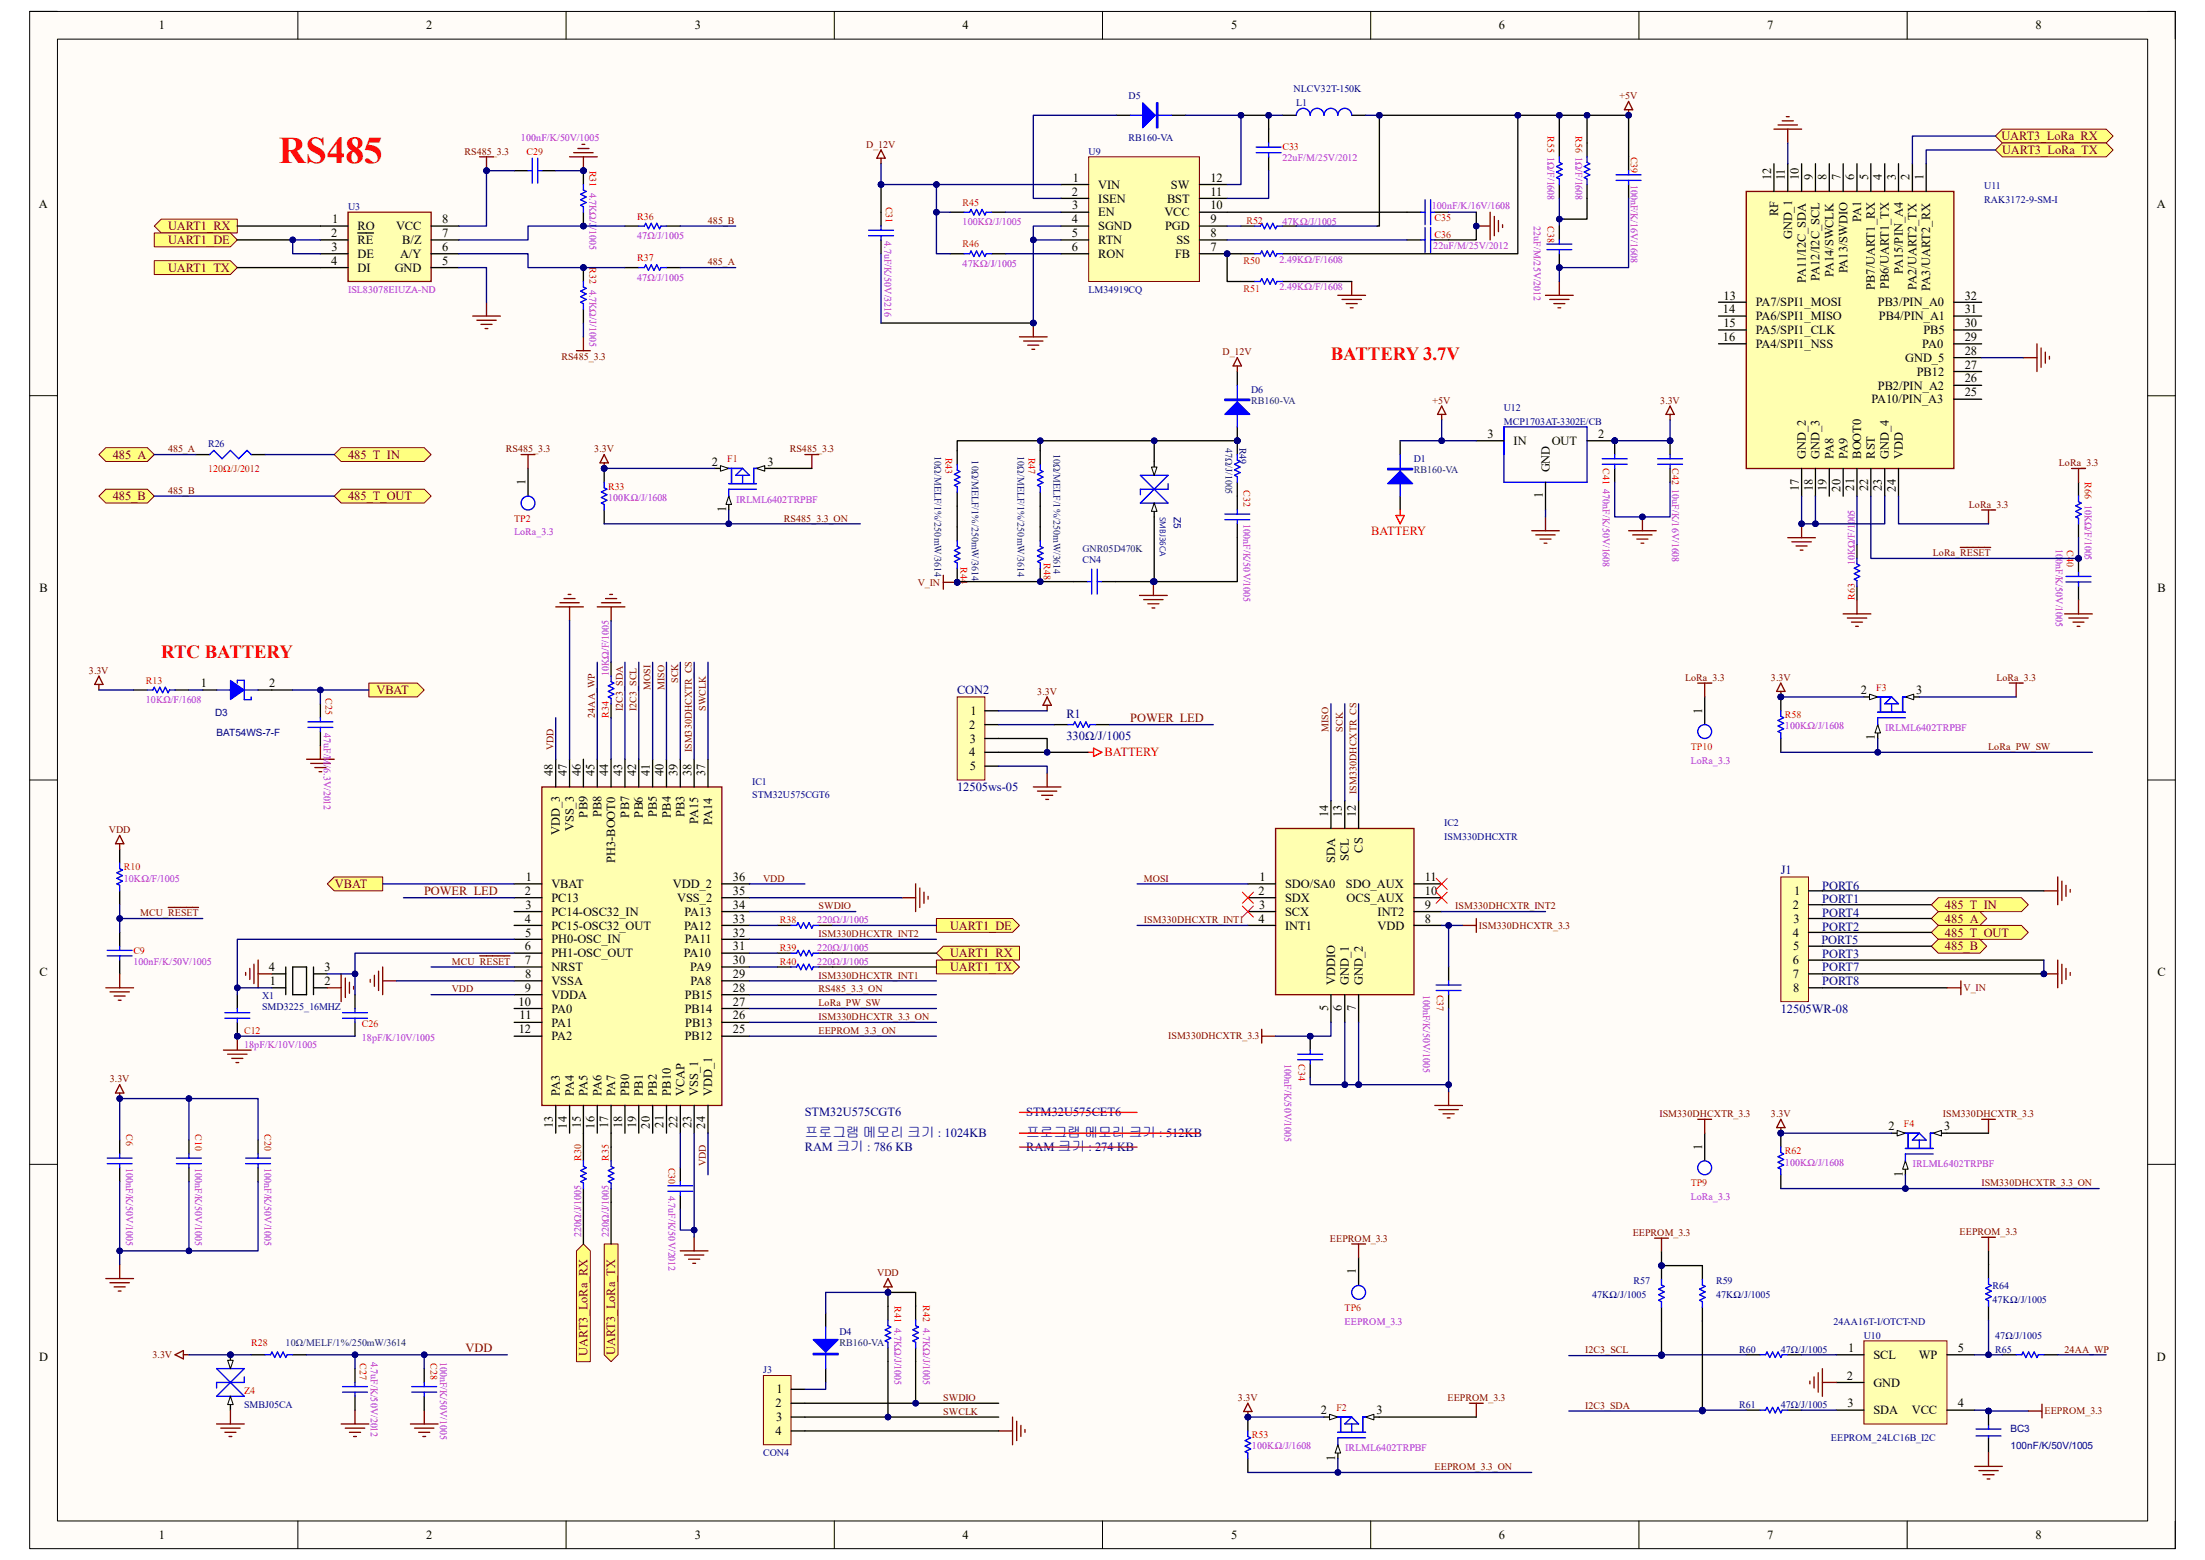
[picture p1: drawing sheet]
<svg xmlns="http://www.w3.org/2000/svg" width="420mm" height="297mm" viewBox="0 0 420 297" stroke-linecap="round" stroke-linejoin="round" font-family="sans-serif">
<defs><g id="words">
<text font-size="7.2" fill="#f00" x="53.1" y="30.9">RS485</text>
<g font-size="3.6" fill="#f00">
<text x="253.5" y="68.6">BATTERY 3.7V</text>
<text x="30.7" y="125.3">RTC BATTERY</text>
</g>
<g font-size="2.6" fill="#000080">
<text x="153.3" y="216.4">프로그램 메모리 크기 : 1024KB</text>
<text x="195.5" y="216.4">프로그램 메모리 크기 : 512KB</text>
</g>
<g font-size="2.4">
<text x="30.3" y="5.6">1</text>
<text x="81.2" y="5.6">2</text>
<text x="132.3" y="5.6">3</text>
<text x="183.3" y="5.6">4</text>
<text x="234.5" y="5.6">5</text>
<text x="285.5" y="5.6">6</text>
<text x="336.6" y="5.6">7</text>
<text x="387.7" y="5.6">8</text>
<text x="204.3" y="34.6">1</text>
<text x="209.2" y="35.9">VIN</text>
<text x="223" y="35.9">SW</text>
<text x="230.5" y="34.6">12</text>
<text x="337.4" y="34.3" transform="rotate(-90 337.4 34.3)">12</text>
<text x="340" y="34.3" transform="rotate(-90 340 34.3)">11</text>
<text x="342.6" y="34.3" transform="rotate(-90 342.6 34.3)">10</text>
<text x="345.3" y="34.3" transform="rotate(-90 345.3 34.3)">9</text>
<text x="347.9" y="34.3" transform="rotate(-90 347.9 34.3)">8</text>
<text x="350.6" y="34.3" transform="rotate(-90 350.6 34.3)">7</text>
<text x="353.2" y="34.3" transform="rotate(-90 353.2 34.3)">6</text>
<text x="355.8" y="34.3" transform="rotate(-90 355.8 34.3)">5</text>
<text x="358.4" y="34.3" transform="rotate(-90 358.4 34.3)">4</text>
<text x="361.1" y="34.3" transform="rotate(-90 361.1 34.3)">3</text>
<text x="363.7" y="34.3" transform="rotate(-90 363.7 34.3)">2</text>
<text x="366.4" y="34.3" transform="rotate(-90 366.4 34.3)">1</text>
<text x="7.4" y="39.5">A</text>
<text x="204.1" y="37.3">2</text>
<text x="204.2" y="39.9">3</text>
<text x="209.2" y="38.6">ISEN</text>
<text x="209.2" y="41.2">EN</text>
<text x="221.8" y="41.2">VCC</text>
<text x="222.3" y="38.6">BST</text>
<text x="230.5" y="39.9">10</text>
<text x="230.5" y="37.3">11</text>
<text x="338.7" y="41.1" transform="rotate(-90 338.7 41.1)">RF</text>
<text x="410.8" y="39.5">A</text>
<text x="63.1" y="45.1">2</text>
<text x="63.2" y="47.8">3</text>
<text x="63.2" y="42.5">1</text>
<text x="68.1" y="43.8">RO</text>
<text x="68.1" y="46.5">RE</text>
<text x="75.4" y="43.8">VCC</text>
<text x="76.6" y="46.5">B/Z</text>
<text x="84.2" y="42.5">8</text>
<text x="84.2" y="45.1">7</text>
<text x="84.2" y="47.8">6</text>
<text x="204.1" y="42.5">4</text>
<text x="204.1" y="47.8">6</text>
<text x="204.2" y="45.1">5</text>
<text x="209.2" y="43.8">SGND</text>
<text x="209.2" y="46.5">RTN</text>
<text x="221.9" y="43.8">PGD</text>
<text x="224.1" y="46.5">SS</text>
<text x="230.5" y="47.8">7</text>
<text x="230.5" y="45.1">8</text>
<text x="230.5" y="42.5">9</text>
<text x="341.3" y="45.6" transform="rotate(-90 341.3 45.6)">GND_1</text>
<text x="354.5" y="42.2" transform="rotate(-90 354.5 42.2)">PA1</text>
<text x="63.1" y="50.4">4</text>
<text x="68.1" y="49.1">DE</text>
<text x="68.1" y="51.7">DI</text>
<text x="75.2" y="51.7">GND</text>
<text x="76.2" y="49.1">A/Y</text>
<text x="84.2" y="50.4">5</text>
<text x="209.2" y="49.1">RON</text>
<text x="223.8" y="49.1">FB</text>
<text x="344" y="53.9" transform="rotate(-90 344 53.9)">PA11/I2C_SDA</text>
<text x="346.6" y="53.5" transform="rotate(-90 346.6 53.5)">PA12/I2C_SCL</text>
<text x="349.2" y="52.7" transform="rotate(-90 349.2 52.7)">PA14/SWCLK</text>
<text x="351.9" y="52.1" transform="rotate(-90 351.9 52.1)">PA13/SWDIO</text>
<text x="362.4" y="52.2" transform="rotate(-90 362.4 52.2)">PA15/PIN_A4</text>
<text x="328.2" y="59.6">14</text>
<text x="328.3" y="57">13</text>
<text x="334.4" y="58.3">PA7/SPI1_MOSI</text>
<text x="357.1" y="55.2" transform="rotate(-90 357.1 55.2)">PB7/UART1_RX</text>
<text x="357.7" y="58.3">PB3/PIN_A0</text>
<text x="359.8" y="55.1" transform="rotate(-90 359.8 55.1)">PB6/UART1_TX</text>
<text x="365" y="55.2" transform="rotate(-90 365 55.2)">PA2/UART2_TX</text>
<text x="367.7" y="55.3" transform="rotate(-90 367.7 55.3)">PA3/UART2_RX</text>
<text x="374.2" y="57">32</text>
<text x="374.2" y="59.6">31</text>
<text x="328.2" y="64.9">16</text>
<text x="328.3" y="62.3">15</text>
<text x="334.4" y="61">PA6/SPI1_MISO</text>
<text x="334.4" y="63.6">PA5/SPI1_CLK</text>
<text x="357.9" y="61">PB4/PIN_A1</text>
<text x="366.4" y="63.6">PB5</text>
<text x="374.2" y="64.9">29</text>
<text x="374.2" y="62.3">30</text>
<text x="334.4" y="66.3">PA4/SPI1_NSS</text>
<text x="362.9" y="68.9">GND_5</text>
<text x="365.1" y="71.5">PB12</text>
<text x="366.1" y="66.3">PA0</text>
<text x="374.2" y="70.2">27</text>
<text x="374.2" y="67.6">28</text>
<text x="356.4" y="76.8">PA10/PIN_A3</text>
<text x="357.7" y="74.2">PB2/PIN_A2</text>
<text x="374.2" y="75.5">25</text>
<text x="374.2" y="72.8">26</text>
<text x="283.3" y="83.4">3</text>
<text x="304.4" y="83.4">2</text>
<text x="135.6" y="88.6">2</text>
<text x="146.2" y="88.6">3</text>
<text x="288.3" y="84.7">IN</text>
<text x="295.2" y="90" transform="rotate(-90 295.2 90)">GND</text>
<text x="295.6" y="84.7">OUT</text>
<text x="344" y="87.3" transform="rotate(-90 344 87.3)">GND_2</text>
<text x="346.6" y="87.3" transform="rotate(-90 346.6 87.3)">GND_3</text>
<text x="349.2" y="87.3" transform="rotate(-90 349.2 87.3)">PA8</text>
<text x="351.9" y="87.3" transform="rotate(-90 351.9 87.3)">PA9</text>
<text x="354.5" y="87.3" transform="rotate(-90 354.5 87.3)">BOOT0</text>
<text x="357.1" y="87.3" transform="rotate(-90 357.1 87.3)">RST</text>
<text x="359.8" y="87.3" transform="rotate(-90 359.8 87.3)">GND_4</text>
<text x="362.4" y="87.3" transform="rotate(-90 362.4 87.3)">VDD</text>
<text x="100.1" y="92.3" transform="rotate(-90 100.1 92.3)">1</text>
<text x="293.8" y="94.8" transform="rotate(-90 293.8 94.8)">1</text>
<text x="342.6" y="93.6" transform="rotate(-90 342.6 93.6)">17</text>
<text x="345.3" y="93.5" transform="rotate(-90 345.3 93.5)">18</text>
<text x="347.9" y="93.6" transform="rotate(-90 347.9 93.6)">19</text>
<text x="350.6" y="93.6" transform="rotate(-90 350.6 93.6)">20</text>
<text x="353.2" y="93.4" transform="rotate(-90 353.2 93.4)">21</text>
<text x="355.8" y="93.6" transform="rotate(-90 355.8 93.6)">22</text>
<text x="358.4" y="93.5" transform="rotate(-90 358.4 93.5)">23</text>
<text x="361.1" y="93.6" transform="rotate(-90 361.1 93.6)">24</text>
<text x="138.3" y="97.5" transform="rotate(-90 138.3 97.5)">1</text>
<text x="7.5" y="112.7">B</text>
<text x="411" y="112.7">B</text>
<text x="38.2" y="130.9">1</text>
<text x="51.3" y="130.9">2</text>
<text x="184.8" y="136.1">1</text>
<text x="324.2" y="135.8" transform="rotate(-90 324.2 135.8)">1</text>
<text x="354.4" y="132.2">2</text>
<text x="365" y="132.2">3</text>
<text x="184.6" y="138.7">2</text>
<text x="184.7" y="141.4">3</text>
<text x="357.1" y="141" transform="rotate(-90 357.1 141)">1</text>
<text x="105.3" y="147.7" transform="rotate(-90 105.3 147.7)">48</text>
<text x="108" y="147.7" transform="rotate(-90 108 147.7)">47</text>
<text x="110.6" y="147.7" transform="rotate(-90 110.6 147.7)">46</text>
<text x="113.2" y="147.7" transform="rotate(-90 113.2 147.7)">45</text>
<text x="115.9" y="147.7" transform="rotate(-90 115.9 147.7)">44</text>
<text x="118.5" y="147.7" transform="rotate(-90 118.5 147.7)">43</text>
<text x="121.2" y="147.7" transform="rotate(-90 121.2 147.7)">42</text>
<text x="123.8" y="147.7" transform="rotate(-90 123.8 147.7)">41</text>
<text x="126.4" y="147.7" transform="rotate(-90 126.4 147.7)">40</text>
<text x="129.1" y="147.7" transform="rotate(-90 129.1 147.7)">39</text>
<text x="131.7" y="147.7" transform="rotate(-90 131.7 147.7)">38</text>
<text x="134.3" y="147.7" transform="rotate(-90 134.3 147.7)">37</text>
<text x="184.6" y="144">4</text>
<text x="184.7" y="146.6">5</text>
<text x="111.9" y="155.7" transform="rotate(-90 111.9 155.7)">PB9</text>
<text x="114.6" y="155.6" transform="rotate(-90 114.6 155.6)">PB8</text>
<text x="119.8" y="155.7" transform="rotate(-90 119.8 155.7)">PB7</text>
<text x="122.5" y="155.7" transform="rotate(-90 122.5 155.7)">PB6</text>
<text x="125.1" y="155.6" transform="rotate(-90 125.1 155.6)">PB5</text>
<text x="127.8" y="155.7" transform="rotate(-90 127.8 155.7)">PB4</text>
<text x="130.4" y="155.6" transform="rotate(-90 130.4 155.6)">PB3</text>
<text x="253" y="155.6" transform="rotate(-90 253 155.6)">14</text>
<text x="255.6" y="155.6" transform="rotate(-90 255.6 155.6)">13</text>
<text x="258.3" y="155.6" transform="rotate(-90 258.3 155.6)">12</text>
<text x="106.6" y="159" transform="rotate(-90 106.6 159)">VDD_3</text>
<text x="109.3" y="158.2" transform="rotate(-90 109.3 158.2)">VSS_3</text>
<text x="133" y="156.9" transform="rotate(-90 133 156.9)">PA15</text>
<text x="135.6" y="157" transform="rotate(-90 135.6 157)">PA14</text>
<text x="100.2" y="167.8">1</text>
<text x="117.2" y="164.3" transform="rotate(-90 117.2 164.3)">PH3-BOOT0</text>
<text x="139.6" y="167.8">36</text>
<text x="239.9" y="167.8">1</text>
<text x="254.3" y="164.3" transform="rotate(-90 254.3 164.3)">SDA</text>
<text x="256.9" y="163.9" transform="rotate(-90 256.9 163.9)">SCL</text>
<text x="259.6" y="162.3" transform="rotate(-90 259.6 162.3)">CS</text>
<text x="271.4" y="167.8">11</text>
<text x="100" y="170.4">2</text>
<text x="100.1" y="173">3</text>
<text x="105" y="169.1">VBAT</text>
<text x="105" y="171.7">PC13</text>
<text x="128.2" y="169.1">VDD_2</text>
<text x="129" y="171.7">VSS_2</text>
<text x="139.6" y="170.4">35</text>
<text x="139.6" y="173">34</text>
<text x="239.7" y="170.4">2</text>
<text x="239.8" y="173">3</text>
<text x="244.8" y="169.1">SDO/SA0</text>
<text x="244.8" y="171.7">SDX</text>
<text x="256.4" y="169.1">SDO_AUX</text>
<text x="256.5" y="171.7">OCS_AUX</text>
<text x="271.4" y="173">9</text>
<text x="271.4" y="170.4">10</text>
<text x="341.5" y="173">2</text>
<text x="341.7" y="170.4">1</text>
<text x="100" y="175.6">4</text>
<text x="100" y="178.3">5</text>
<text x="105" y="174.3">PC14-OSC32_IN</text>
<text x="105" y="177">PC15-OSC32_OUT</text>
<text x="105" y="179.6">PH0-OSC_IN</text>
<text x="130.3" y="177">PA12</text>
<text x="130.4" y="174.3">PA13</text>
<text x="130.5" y="179.6">PA11</text>
<text x="139.6" y="175.6">33</text>
<text x="139.6" y="178.3">32</text>
<text x="239.7" y="175.6">4</text>
<text x="244.8" y="174.3">SCX</text>
<text x="244.8" y="177">INT1</text>
<text x="262.4" y="177">VDD</text>
<text x="262.4" y="174.3">INT2</text>
<text x="271.4" y="175.6">8</text>
<text x="341.5" y="178.3">4</text>
<text x="341.6" y="175.6">3</text>
<text x="7.5" y="185.9">C</text>
<text x="51.2" y="184.9">4</text>
<text x="61.8" y="184.9">3</text>
<text x="100" y="180.9">6</text>
<text x="100" y="183.6">7</text>
<text x="105" y="182.2">PH1-OSC_OUT</text>
<text x="105" y="184.9">NRST</text>
<text x="130.3" y="182.2">PA10</text>
<text x="131.5" y="184.9">PA9</text>
<text x="139.6" y="180.9">31</text>
<text x="139.6" y="183.6">30</text>
<text x="341.5" y="183.6">6</text>
<text x="341.5" y="180.9">5</text>
<text x="410.9" y="185.9">C</text>
<text x="51.4" y="187.5">1</text>
<text x="61.8" y="187.5">2</text>
<text x="98.8" y="191.5">10</text>
<text x="100" y="188.8">9</text>
<text x="100" y="186.2">8</text>
<text x="105" y="187.5">VSSA</text>
<text x="105" y="190.2">VDDA</text>
<text x="130.5" y="190.2">PB15</text>
<text x="131.5" y="187.5">PA8</text>
<text x="139.6" y="186.2">29</text>
<text x="139.6" y="188.8">28</text>
<text x="139.6" y="191.5">27</text>
<text x="254.3" y="187.5" transform="rotate(-90 254.3 187.5)">VDDIO</text>
<text x="256.9" y="187.5" transform="rotate(-90 256.9 187.5)">GND_1</text>
<text x="259.6" y="187.5" transform="rotate(-90 259.6 187.5)">GND_2</text>
<text x="341.5" y="186.2">7</text>
<text x="341.5" y="188.8">8</text>
<text x="98.8" y="196.8">12</text>
<text x="99" y="194.1">11</text>
<text x="105" y="192.8">PA0</text>
<text x="105" y="195.5">PA1</text>
<text x="130.4" y="192.8">PB14</text>
<text x="130.5" y="195.5">PB13</text>
<text x="139.6" y="194.1">26</text>
<text x="139.6" y="196.8">25</text>
<text x="253" y="192.5" transform="rotate(-90 253 192.5)">5</text>
<text x="255.6" y="192.6" transform="rotate(-90 255.6 192.6)">6</text>
<text x="258.3" y="192.6" transform="rotate(-90 258.3 192.6)">7</text>
<text x="105" y="198.1">PA2</text>
<text x="130.4" y="198.1">PB12</text>
<text x="106.6" y="208.6" transform="rotate(-90 106.6 208.6)">PA3</text>
<text x="109.3" y="208.6" transform="rotate(-90 109.3 208.6)">PA4</text>
<text x="111.9" y="208.6" transform="rotate(-90 111.9 208.6)">PA5</text>
<text x="114.6" y="208.6" transform="rotate(-90 114.6 208.6)">PA6</text>
<text x="117.2" y="208.6" transform="rotate(-90 117.2 208.6)">PA7</text>
<text x="119.8" y="208.6" transform="rotate(-90 119.8 208.6)">PB0</text>
<text x="122.5" y="208.6" transform="rotate(-90 122.5 208.6)">PB1</text>
<text x="125.1" y="208.6" transform="rotate(-90 125.1 208.6)">PB2</text>
<text x="127.8" y="208.6" transform="rotate(-90 127.8 208.6)">PB10</text>
<text x="130.4" y="208.6" transform="rotate(-90 130.4 208.6)">VCAP</text>
<text x="133" y="208.6" transform="rotate(-90 133 208.6)">VSS_1</text>
<text x="135.6" y="208.6" transform="rotate(-90 135.6 208.6)">VDD_1</text>
<text x="105.3" y="214.8" transform="rotate(-90 105.3 214.8)">13</text>
<text x="108" y="214.9" transform="rotate(-90 108 214.9)">14</text>
<text x="110.6" y="214.8" transform="rotate(-90 110.6 214.8)">15</text>
<text x="113.2" y="214.9" transform="rotate(-90 113.2 214.9)">16</text>
<text x="115.9" y="214.8" transform="rotate(-90 115.9 214.8)">17</text>
<text x="118.5" y="214.8" transform="rotate(-90 118.5 214.8)">18</text>
<text x="121.2" y="214.8" transform="rotate(-90 121.2 214.8)">19</text>
<text x="123.8" y="214.9" transform="rotate(-90 123.8 214.9)">20</text>
<text x="126.4" y="214.7" transform="rotate(-90 126.4 214.7)">21</text>
<text x="129.1" y="214.8" transform="rotate(-90 129.1 214.8)">22</text>
<text x="131.7" y="214.8" transform="rotate(-90 131.7 214.8)">23</text>
<text x="134.3" y="214.9" transform="rotate(-90 134.3 214.9)">24</text>
<text x="359.7" y="215.2">2</text>
<text x="370.3" y="215.2">3</text>
<text x="324.2" y="218.9" transform="rotate(-90 324.2 218.9)">1</text>
<text x="362.4" y="224" transform="rotate(-90 362.4 224)">1</text>
<text x="258.3" y="242.7" transform="rotate(-90 258.3 242.7)">1</text>
<text x="352" y="257.4">1</text>
<text x="372.9" y="257.4">5</text>
<text x="7.5" y="259">D</text>
<text x="351.8" y="262.7">2</text>
<text x="356.8" y="258.7">SCL</text>
<text x="356.8" y="264">GND</text>
<text x="365.5" y="258.7">WP</text>
<text x="410.8" y="259">D</text>
<text x="147.7" y="267.9">2</text>
<text x="147.9" y="265.3">1</text>
<text x="251.6" y="269.3">2</text>
<text x="262.2" y="269.3">3</text>
<text x="351.9" y="267.9">3</text>
<text x="356.8" y="269.3">SDA</text>
<text x="364.2" y="269.3">VCC</text>
<text x="372.9" y="267.9">4</text>
<text x="147.7" y="273.2">4</text>
<text x="147.8" y="270.6">3</text>
<text x="254.3" y="278.1" transform="rotate(-90 254.3 278.1)">1</text>
<text x="30.3" y="293">1</text>
<text x="81.2" y="293">2</text>
<text x="132.3" y="293">3</text>
<text x="183.3" y="293">4</text>
<text x="234.5" y="293">5</text>
<text x="285.5" y="293">6</text>
<text x="336.6" y="293">7</text>
<text x="387.7" y="293">8</text>
</g>
<g font-size="2.4" fill="#800000">
<text x="381.2" y="26.7">UART3_LoRa_RX</text>
<text x="381.3" y="29.3">UART3_LoRa_TX</text>
<text x="32" y="43.8">UART1_RX</text>
<text x="32" y="46.5">UART1_DE</text>
<text x="32" y="51.7">UART1_TX</text>
<text x="21.5" y="87.3">485_A</text>
<text x="66.3" y="87.3">485_T_IN</text>
<text x="21.5" y="95.3">485_B</text>
<text x="66.3" y="95.3">485_T_OUT</text>
<text x="71.7" y="132.2">VBAT</text>
<text x="215.3" y="137.4">POWER_LED</text>
<text x="63.8" y="169.1">VBAT</text>
<text x="80.8" y="170.4">POWER_LED</text>
<text x="370.5" y="173">485_T_IN</text>
<text x="181" y="177">UART1_DE</text>
<text x="370.5" y="175.6">485_A</text>
<text x="370.5" y="178.3">485_T_OUT</text>
<text x="181" y="182.2">UART1_RX</text>
<text x="181" y="184.9">UART1_TX</text>
<text x="370.5" y="180.9">485_B</text>
<text x="88.7" y="257.4">VDD</text>
<text x="117.2" y="258" transform="rotate(-90 117.2 258)">UART3_LoRa_TX</text>
<text x="111.9" y="258.1" transform="rotate(-90 111.9 258.1)">UART3_LoRa_RX</text>
</g>
<g font-size="2.4" fill="#f00">
<text x="261.2" y="101.9">BATTERY</text>
<text x="210.4" y="144">BATTERY</text>
</g>
<g font-size="2.4" fill="#000080">
<text x="182.3" y="132.2">CON2</text>
<text x="203.1" y="136.7">R1</text>
<text x="203.1" y="140.8">330Ω/J/1005</text>
<text x="182.3" y="150.6">12505ws-05</text>
<text x="339.2" y="166.4">J1</text>
<text x="347.1" y="169.4">PORT6</text>
<text x="347.1" y="172">PORT1</text>
<text x="346.9" y="179.7">PORT5</text>
<text x="347.1" y="174.5">PORT4</text>
<text x="347.1" y="177.2">PORT2</text>
<text x="347.1" y="182.3">PORT3</text>
<text x="347.1" y="184.9">PORT7</text>
<text x="347.1" y="187.5">PORT8</text>
<text x="339.2" y="192.8">12505WR-08</text>
<text x="153.3" y="212.6">STM32U575CGT6</text>
<text x="195.5" y="212.6">STM32U575CET6</text>
<text x="153.3" y="219.1">RAM 크기 : 786 KB</text>
<text x="195.5" y="219.1">RAM 크기 : 274 KB</text>
</g>
<g font-size="1.9" fill="#000080">
<text x="246.4" y="17.6">NLCV32T-150K</text>
<text x="215" y="18.9">D5</text>
<text x="246.9" y="20.2">L1</text>
<text x="207.3" y="29.4">U9</text>
<text x="215" y="26.8">RB160-VA</text>
<text x="66.3" y="40">U3</text>
<text x="377.9" y="36">U11</text>
<text x="377.9" y="38.7">RAK3172-9-SM-I</text>
<text x="207.3" y="55.8">LM34919CQ</text>
<text x="238.3" y="74.8">D6</text>
<text x="286.4" y="78.2">U12</text>
<text x="286.4" y="80.9">MCP1703AT-3302E/CB</text>
<text x="39.6" y="85">R26</text>
<text x="236.1" y="85.2" transform="rotate(90 236.1 85.2)">R49</text>
<text x="269.3" y="88">D1</text>
<text x="223.6" y="98.4" transform="rotate(90 223.6 98.4)">Z5</text>
<text x="206.2" y="107.2">CN4</text>
<text x="41" y="136.2">D3</text>
<text x="41.2" y="140.2">BAT54WS-7-F</text>
<text x="143.3" y="149.4">IC1</text>
<text x="143.3" y="152">STM32U575CGT6</text>
<text x="275.1" y="157.3">IC2</text>
<text x="275.1" y="159.9">ISM330DHCXTR</text>
<text x="49.9" y="190.2">X1</text>
<text x="49.9" y="192.4">SMD3225_16MHZ</text>
<text x="311.1" y="244.5">R57</text>
<text x="326.9" y="244.5">R59</text>
<text x="379.5" y="245.4">R64</text>
<text x="303.2" y="247.1">47KΩ/J/1005</text>
<text x="326.9" y="247.1">47KΩ/J/1005</text>
<text x="379.5" y="248">47KΩ/J/1005</text>
<text x="159.9" y="254.1">D4</text>
<text x="331.3" y="257.5">R60</text>
<text x="339.2" y="257.5">47Ω/J/1005</text>
<text x="349.2" y="252.2">24AA16T-I/OTCT-ND</text>
<text x="355" y="254.8">U10</text>
<text x="380" y="257.5">R65</text>
<text x="380" y="254.8">47Ω/J/1005</text>
<text x="145.4" y="261.5">J3</text>
<text x="46.5" y="268.1">SMBJ05CA</text>
<text x="331.3" y="268.1">R61</text>
<text x="339.2" y="268.1">47Ω/J/1005</text>
<text x="348.7" y="274.4">EEPROM_24LC16B_I2C</text>
<text x="382.9" y="272.7">BC3</text>
<text x="382.9" y="275.9">100nF/K/50V/1005</text>
<text x="145.4" y="277.3">CON4</text>
</g>
<g font-size="1.9" fill="#800000">
<text x="308.5" y="18.9">+5V</text>
<text x="88.5" y="29.4">RS485_3.3</text>
<text x="165" y="28.1">D_12V</text>
<text x="134.8" y="42.6">485_B</text>
<text x="134.8" y="50.5">485_A</text>
<text x="106.9" y="68.5">RS485_3.3</text>
<text x="232.8" y="67.6">D_12V</text>
<text x="272.9" y="76.9">+5V</text>
<text x="316.2" y="76.9">3.3V</text>
<text x="32" y="86.1">485_A</text>
<text x="96.4" y="86.1">RS485_3.3</text>
<text x="113.2" y="86.1">3.3V</text>
<text x="150.4" y="86.1">RS485_3.3</text>
<text x="392.2" y="88.8">LoRa_3.3</text>
<text x="32" y="94">485_B</text>
<text x="149.3" y="99.3">RS485_3.3_ON</text>
<text x="375" y="96.6">LoRa_3.3</text>
<text x="368.2" y="105.9">LoRa_RESET</text>
<text x="174.8" y="111.5">V_IN</text>
<text x="16.9" y="128.3">3.3V</text>
<text x="123.9" y="131.4" transform="rotate(-90 123.9 131.4)">MOSI</text>
<text x="126.5" y="131.4" transform="rotate(-90 126.5 131.4)">MISO</text>
<text x="129.2" y="130" transform="rotate(-90 129.2 130)">SCK</text>
<text x="321" y="129.6">LoRa_3.3</text>
<text x="337.3" y="129.6">3.3V</text>
<text x="380.3" y="129.6">LoRa_3.3</text>
<text x="113.3" y="136.6" transform="rotate(-90 113.3 136.6)">24AA_WP</text>
<text x="118.6" y="135.3" transform="rotate(-90 118.6 135.3)">I2C3_SDA</text>
<text x="121.2" y="135.3" transform="rotate(-90 121.2 135.3)">I2C3_SCL</text>
<text x="134.5" y="135.3" transform="rotate(-90 134.5 135.3)">SWCLK</text>
<text x="197.6" y="132.2">3.3V</text>
<text x="105.5" y="142.9" transform="rotate(-90 105.5 142.9)">VDD</text>
<text x="131.8" y="143.2" transform="rotate(-90 131.8 143.2)">ISM330DHCXTR_CS</text>
<text x="253.1" y="139.3" transform="rotate(-90 253.1 139.3)">MISO</text>
<text x="255.7" y="139.3" transform="rotate(-90 255.7 139.3)">SCK</text>
<text x="378.7" y="142.8">LoRa_PW_SW</text>
<text x="258.4" y="151.1" transform="rotate(-90 258.4 151.1)">ISM330DHCXTR_CS</text>
<text x="20.7" y="158.6">VDD</text>
<text x="145.4" y="167.9">VDD</text>
<text x="217.9" y="167.9">MOSI</text>
<text x="155.9" y="173.1">SWDIO</text>
<text x="277.2" y="173.1">ISM330DHCXTR_INT2</text>
<text x="26.7" y="174.5">MCU_RESET</text>
<text x="155.9" y="178.4">ISM330DHCXTR_INT2</text>
<text x="217.9" y="175.8">ISM330DHCXTR_INT1</text>
<text x="281.7" y="176.8">ISM330DHCXTR_3.3</text>
<text x="86.1" y="183.7">MCU_RESET</text>
<text x="86.1" y="188.9">VDD</text>
<text x="155.9" y="186.3">ISM330DHCXTR_INT1</text>
<text x="155.9" y="188.9">RS485_3.3_ON</text>
<text x="155.9" y="191.6">LoRa_PW_SW</text>
<text x="374" y="188.7">V_IN</text>
<text x="155.9" y="194.2">ISM330DHCXTR_3.3_ON</text>
<text x="155.9" y="196.9">EEPROM_3.3_ON</text>
<text x="222.5" y="197.9">ISM330DHCXTR_3.3</text>
<text x="20.9" y="206.1">3.3V</text>
<text x="316.1" y="212.7">ISM330DHCXTR_3.3</text>
<text x="337.3" y="212.7">3.3V</text>
<text x="370.1" y="212.7">ISM330DHCXTR_3.3</text>
<text x="134.5" y="222" transform="rotate(-90 134.5 222)">VDD</text>
<text x="377.4" y="225.8">ISM330DHCXTR_3.3_ON</text>
<text x="253.3" y="236.4">EEPROM_3.3</text>
<text x="311" y="235.3">EEPROM_3.3</text>
<text x="373.3" y="235.1">EEPROM_3.3</text>
<text x="167.1" y="243">VDD</text>
<text x="301.9" y="257.7">I2C3_SCL</text>
<text x="393.2" y="257.5">24AA_WP</text>
<text x="29" y="258.6">3.3V</text>
<text x="179.7" y="266.7">SWDIO</text>
<text x="179.7" y="269.4">SWCLK</text>
<text x="235.8" y="266.7">3.3V</text>
<text x="275.7" y="266.7">EEPROM_3.3</text>
<text x="301.9" y="268.2">I2C3_SDA</text>
<text x="389.4" y="269.3">EEPROM_3.3</text>
<text x="273.3" y="279.9">EEPROM_3.3_ON</text>
</g>
<g font-size="1.9" fill="#90f">
<text x="99.2" y="26.8">100nF/K/50V/1005</text>
<text x="294.8" y="29.8" transform="rotate(90 294.8 29.8)">1Ω/F/1608</text>
<text x="300.1" y="29.8" transform="rotate(90 300.1 29.8)">1Ω/F/1608</text>
<text x="244.3" y="30.7">22uF/M/25V/2012</text>
<text x="310.6" y="35.1" transform="rotate(90 310.6 35.1)">100nF/K/16V/1608</text>
<text x="112.3" y="36.7" transform="rotate(90 112.3 36.7)">4.7KΩ/J/1005</text>
<text x="272.7" y="39.7">100nF/K/16V/1608</text>
<text x="121.4" y="45.5">47Ω/J/1005</text>
<text x="168.5" y="45.9" transform="rotate(90 168.5 45.9)">4.7uF/K/50V/3216</text>
<text x="183.3" y="42.9">100KΩ/J/1005</text>
<text x="244.3" y="42.9">47KΩ/J/1005</text>
<text x="273" y="47.4">22uF/M/25V/2012</text>
<text x="292.1" y="43.1" transform="rotate(90 292.1 43.1)">22uF/M/25V/2012</text>
<text x="121.4" y="53.4">47Ω/J/1005</text>
<text x="183.3" y="50.8">47KΩ/J/1005</text>
<text x="243.7" y="50">2.49KΩ/F/1608</text>
<text x="66.3" y="55.8">ISL83078EIUZA-ND</text>
<text x="112.3" y="55.2" transform="rotate(90 112.3 55.2)">4.7KΩ/J/1005</text>
<text x="243.7" y="55.3">2.49KΩ/F/1608</text>
<text x="115.8" y="95.3">100KΩ/J/1608</text>
<text x="140.2" y="95.7">IRLML6402TRPBF</text>
<text x="305.3" y="93.1" transform="rotate(90 305.3 93.1)">470nF/K/50V/1608</text>
<text x="318.5" y="93.1" transform="rotate(90 318.5 93.1)">10uF/K/16V/1608</text>
<text x="97.9" y="101.9">LoRa_3.3</text>
<text x="236.9" y="99.7" transform="rotate(90 236.9 99.7)">100nF/K/50V/1005</text>
<text x="397.1" y="96.1" transform="rotate(90 397.1 96.1)">10KΩ/F/1005</text>
<text x="353.3" y="107.7" transform="rotate(-90 353.3 107.7)">10KΩ/F/1005</text>
<text x="391.5" y="104.5" transform="rotate(90 391.5 104.5)">100nF/K/50V/1005</text>
<text x="116" y="128.7" transform="rotate(-90 116 128.7)">10KΩ/F/1005</text>
<text x="27.8" y="133.9">10KΩ/F/1608</text>
<text x="61.7" y="139.5" transform="rotate(90 61.7 139.5)">47uF/M/6.3V/2012</text>
<text x="340" y="138.9">100KΩ/J/1608</text>
<text x="359.1" y="139.2">IRLML6402TRPBF</text>
<text x="322" y="145.5">LoRa_3.3</text>
<text x="23.6" y="167.9">10KΩ/F/1005</text>
<text x="155.7" y="175.8">220Ω/J/1005</text>
<text x="25.4" y="183.7">100nF/K/50V/1005</text>
<text x="155.7" y="183.7">220Ω/J/1005</text>
<text x="155.7" y="181">220Ω/J/1005</text>
<text x="271.1" y="189.4" transform="rotate(90 271.1 189.4)">100nF/K/50V/1005</text>
<text x="46.5" y="199.5">18pF/K/10V/1005</text>
<text x="68.9" y="198.2">18pF/K/10V/1005</text>
<text x="244.7" y="202.6" transform="rotate(90 244.7 202.6)">100nF/K/50V/1005</text>
<text x="340" y="221.9">100KΩ/J/1608</text>
<text x="24" y="222.3" transform="rotate(90 24 222.3)">100nF/K/50V/1005</text>
<text x="37.2" y="222.3" transform="rotate(90 37.2 222.3)">100nF/K/50V/1005</text>
<text x="50.4" y="222.3" transform="rotate(90 50.4 222.3)">100nF/K/50V/1005</text>
<text x="127.3" y="227.6" transform="rotate(90 127.3 227.6)">4.7uF/K/50V/2012</text>
<text x="364.3" y="222.2">IRLML6402TRPBF</text>
<text x="322" y="228.5">LoRa_3.3</text>
<text x="110.7" y="235.5" transform="rotate(-90 110.7 235.5)">220Ω/J/1005</text>
<text x="116" y="235.5" transform="rotate(-90 116 235.5)">220Ω/J/1005</text>
<text x="170.4" y="252.9" transform="rotate(90 170.4 252.9)">4.7KΩ/J/1005</text>
<text x="175.9" y="252.9" transform="rotate(90 175.9 252.9)">4.7KΩ/J/1005</text>
<text x="256.1" y="252.2">EEPROM_3.3</text>
<text x="70.7" y="259.2" transform="rotate(90 70.7 259.2)">4.7uF/K/50V/2012</text>
<text x="83.9" y="259.2" transform="rotate(90 83.9 259.2)">100nF/K/50V/1005</text>
<text x="238.5" y="276">100KΩ/J/1608</text>
<text x="256.2" y="276.3">IRLML6402TRPBF</text>
</g>
<g font-size="1.9" fill="#f00">
<text x="100.3" y="29.4">C29</text>
<text x="244.3" y="28.6">C33</text>
<text x="294.8" y="25.9" transform="rotate(90 294.8 25.9)">R55</text>
<text x="300.1" y="25.9" transform="rotate(90 300.1 25.9)">R56</text>
<text x="310.6" y="29.8" transform="rotate(90 310.6 29.8)">C39</text>
<text x="112.3" y="32.5" transform="rotate(90 112.3 32.5)">R31</text>
<text x="121.4" y="41.8">R36</text>
<text x="168.7" y="39.3" transform="rotate(90 168.7 39.3)">C31</text>
<text x="183.3" y="39.2">R45</text>
<text x="183.3" y="47.1">R46</text>
<text x="237.4" y="42.6">R52</text>
<text x="273.3" y="42.1">C35</text>
<text x="273.3" y="45.3">C36</text>
<text x="294.8" y="43.1" transform="rotate(90 294.8 43.1)">C38</text>
<text x="112.3" y="50.9" transform="rotate(90 112.3 50.9)">R32</text>
<text x="121.4" y="49.7">R37</text>
<text x="236.9" y="50.2">R50</text>
<text x="236.9" y="55.5">R51</text>
<text x="39.6" y="89.8">120Ω/J/2012</text>
<text x="138.5" y="88">F1</text>
<text x="180.1" y="87.1" transform="rotate(90 180.1 87.1)">R43</text>
<text x="195.9" y="87.1" transform="rotate(90 195.9 87.1)">R47</text>
<text x="305.3" y="89.2" transform="rotate(90 305.3 89.2)">C41</text>
<text x="318.5" y="89.2" transform="rotate(90 318.5 89.2)">C42</text>
<text x="115.8" y="93.2">R33</text>
<text x="236.9" y="93.4" transform="rotate(90 236.9 93.4)">C32</text>
<text x="397.1" y="91.8" transform="rotate(90 397.1 91.8)">R66</text>
<text x="97.9" y="99.3">TP2</text>
<text x="183" y="107.9" transform="rotate(90 183 107.9)">R44</text>
<text x="198.8" y="107.2" transform="rotate(90 198.8 107.2)">R48</text>
<text x="393.7" y="104.7" transform="rotate(90 393.7 104.7)">C40</text>
<text x="353.3" y="114.2" transform="rotate(-90 353.3 114.2)">R63</text>
<text x="27.8" y="130.1">R13</text>
<text x="357.4" y="131.5">F3</text>
<text x="62" y="133" transform="rotate(90 62 133)">C25</text>
<text x="116" y="136.6" transform="rotate(-90 116 136.6)">R34</text>
<text x="340" y="136.7">R58</text>
<text x="322" y="142.8">TP10</text>
<text x="23.6" y="165.7">R10</text>
<text x="148.5" y="175.8">R38</text>
<text x="25.4" y="181.6">C9</text>
<text x="148.5" y="183.7">R40</text>
<text x="148.5" y="181">R39</text>
<text x="273.7" y="189.4" transform="rotate(90 273.7 189.4)">C37</text>
<text x="46.5" y="196.9">C12</text>
<text x="68.9" y="195.5">C26</text>
<text x="247.3" y="202.6" transform="rotate(90 247.3 202.6)">C34</text>
<text x="24" y="216" transform="rotate(90 24 216)">C6</text>
<text x="37.2" y="216" transform="rotate(90 37.2 216)">C10</text>
<text x="50.4" y="216" transform="rotate(90 50.4 216)">C20</text>
<text x="362.6" y="214.5">F4</text>
<text x="110.7" y="221" transform="rotate(-90 110.7 221)">R30</text>
<text x="116" y="221" transform="rotate(-90 116 221)">R35</text>
<text x="340" y="219.8">R62</text>
<text x="127.3" y="222.3" transform="rotate(90 127.3 222.3)">C30</text>
<text x="322" y="225.8">TP9</text>
<text x="170.4" y="248.7" transform="rotate(90 170.4 248.7)">R41</text>
<text x="175.9" y="248.5" transform="rotate(90 175.9 248.5)">R42</text>
<text x="256.1" y="249.6">TP6</text>
<text x="47.8" y="256.2">R28</text>
<text x="68.5" y="259.5" transform="rotate(90 68.5 259.5)">C27</text>
<text x="82" y="259.5" transform="rotate(90 82 259.5)">C28</text>
<text x="46.5" y="265.4">Z4</text>
<text x="254.6" y="268.6">F2</text>
<text x="238.5" y="273.9">R53</text>
</g>
<g font-size="1.9" fill="#073763">
<text x="238.3" y="76.9">RB160-VA</text>
<text x="178" y="86.9" transform="rotate(90 178 86.9)">10Ω/MELF/1%/250mW/3614</text>
<text x="185.1" y="87.7" transform="rotate(90 185.1 87.7)">10Ω/MELF/1%/250mW/3614</text>
<text x="193.8" y="86.9" transform="rotate(90 193.8 86.9)">10Ω/MELF/1%/250mW/3614</text>
<text x="200.7" y="86.4" transform="rotate(90 200.7 86.4)">10Ω/MELF/1%/250mW/3614</text>
<text x="233.4" y="85.2" transform="rotate(90 233.4 85.2)">47Ω/J/1005</text>
<text x="269.3" y="90.1">RB160-VA</text>
<text x="206.2" y="105.1">GNR05D470K</text>
<text x="54.4" y="256.2">10Ω/MELF/1%/250mW/3614</text>
<text x="159.9" y="256.2">RB160-VA</text>
</g>
<text font-size="1.6" fill="#000080" x="220.9" y="98.4" transform="rotate(90 220.9 98.4)">SMBJ36CA</text>
</g></defs>
<path d="M5.7 2.2h408.6v292.7h-408.6z" fill-rule="evenodd" fill="#fffcf8"/>
<path d="M5.7 2.2h408.6v292.7h-408.6z" fill="none" stroke="#000" stroke-width=".19"/>
<path d="M10.9 7.5h398.2v282.1h-398.2z" fill-rule="evenodd" fill="#fffcf8"/>
<g fill="none" stroke="#000" stroke-width=".19">
<path d="M5.7 2.2h5.2M10.9 7.5h398.2v282.1h-398.2zM56.7 2.2v5.2M107.8 2.2v5.2M158.9 2.2v5.2M210 2.2v5.3M261.1 2.2v5.3M312.2 2.2v5.3M363.3 2.2v5.3M409.1 2.2h5.2v5.3M5.7 75.3h5.2M409.1 75.4h5.2"/>
<path d="M5.7 148.5h5.2M409.1 148.5h5.2M5.7 221.7h5.2M409.1 221.7h5.2M56.7 289.6v5.3M107.8 289.6v5.3M158.9 289.6v5.3M210 289.6v5.3M261.1 289.6v5.3M312.2 289.6v5.3M363.3 289.6v5.3M414.3 289.6v5.3"/>
</g>
<g fill="none" stroke="#800000" stroke-width=".25">
<path d="M105.8 115.5h5.3M106.6 114.8h3.7M107.4 114h2.1M108.2 113.2h.5M108.5 115.5v2.7M113.8 115.5h5.2M114.5 114.8h3.7M115.3 114h2.1M116.1 113.2h.6M116.4 115.5v2.7M171.8 170.9h2.6M174.4 168.3v5.3"/>
<path d="M175.2 169.1v3.7M176 169.9v2.1M176.8 170.7v.5M70.5 186.5v.5M71.3 185.7v2.1M72.1 184.9v3.7M72.9 184.1v5.3M72.9 186.7h2.6M129.6 238.2h5.3M130.4 239h3.7M131.2 239.7h2.1M132.2 235.5v2.7"/>
<path d="M33.3 257.9l1.6-.8v1.6zM34.9 257.9h1.1M132 240.5h.5M65 271.1h5.3M65.8 271.9h3.7M66.6 272.7h2.1M67.4 273.5h.5M67.6 268.5v2.6M78.2 271.1h5.2M79 271.9h3.6M79.7 272.7h2.2M80.5 273.5h.6"/>
<path d="M80.8 268.5v2.6"/>
</g>
<circle cx="43.9" cy="257.9" r=".53" fill="#000080"/>
<circle cx="43.9" cy="257.9" r=".53" fill="none" stroke="#000080" stroke-width=".19"/>
<path d="M41.3 260.6h5.2l-5.2 5.2h5.2zM46.5 262.1v1.1h-5.2v1.1" fill="none" stroke="#00f" stroke-width=".25"/>
<path d="M43.9 257.9v2.7" fill="none" stroke="#000" stroke-width=".25"/>
<path d="M43.4 259h1l-.5 1.6z" fill="#f8fcff"/>
<path d="M43.4 259h1l-.5 1.6z" fill="none" stroke="#000" stroke-width=".19"/>
<circle cx="43.9" cy="257.9" r=".53" fill="#000080"/>
<circle cx="43.9" cy="257.9" r=".53" fill="none" stroke="#000080" stroke-width=".19"/>
<path d="M43.9 265.8v2.7" fill="none" stroke="#000" stroke-width=".25"/>
<path d="M43.9 265.8l.5 1.6h-1z" fill="#f8fcff"/>
<path d="M43.9 265.8l.5 1.6h-1z" fill="none" stroke="#000" stroke-width=".19"/>
<path d="M169.1 243.4l.8 1.6h-1.6zM169.1 245v1.1M41.3 271.1h5.2M42 271.9h3.7M42.8 272.7h2.1M43.6 273.5h.6M43.9 268.5v2.6M190.2 272.4h2.7M192.9 269.8v5.3M193.7 270.6v3.7M194.4 271.4v2.1M195.2 272.2v.5" fill="none" stroke="#800000" stroke-width=".25"/>
<path d="M47.8 257.9h2.7M55.8 257.9h2.6" fill="none" stroke="#000" stroke-width=".25"/>
<path d="M50.5 257.9h1l.3-.5 .5 1.1 .6-1.1 .5 1.1 .5-1.1 .5 1.1 .3-.6h1.1" fill="none" stroke="#00f" stroke-width=".25"/>
<circle cx="169.1" cy="246.1" r=".53" fill="#000080"/>
<circle cx="169.1" cy="246.1" r=".53" fill="none" stroke="#000080" stroke-width=".19"/>
<path d="M22.8 161.7v2.6M22.8 169.6v2.6M22.8 177.5v2.6M22.8 182.8v2.6M169.1 248.7v2.6M169.1 256.6v2.6M174.4 248.7v2.6M174.4 256.6v2.6" fill="none" stroke="#000" stroke-width=".25"/>
<path d="M22.8 164.3v1.1l.5 .2-1 .6 1 .5-1 .5 1 .6-1 .5 .5 .2v1.1M20.4 180.9h4.8M20.4 182h4.8M22.8 180.1v.8M22.8 182v.8M169.1 251.3v1.1l.6 .3-1.1 .5 1.1 .5-1.1 .5 1.1 .6-1.1 .5 .5 .3v1M174.4 251.3v1.1l.5 .3-1 .5 1 .5-1 .5 1 .6-1 .5 .5 .3v1" fill="none" stroke="#00f" stroke-width=".25"/>
<path d="M22.8 159.1l.8 1.5h-1.6zM22.8 160.6v1.1M32 172.8h5.8M20.2 188.1h5.2M20.9 188.8h3.7M21.7 189.6h2.1M22.5 190.4h.6M22.8 185.4v2.7" fill="none" stroke="#800000" stroke-width=".25"/>
<path d="M145.4 261.9h5.3v13.2h-5.3z" fill-rule="evenodd" fill="#ffffb0"/>
<path d="M145.4 261.9h5.3v13.2h-5.3z" fill="none" stroke="#800000" stroke-width=".19"/>
<path d="M157.3 250v2.7M150.7 264.5h2.6M150.7 267.2h2.6M150.7 269.8h2.6M150.7 272.4h2.6M157.3 260.6v2.6" fill="none" stroke="#000" stroke-width=".25"/>
<path d="M154.9 257.7h4.7v.2h-4.7zM157.3 252.7v7.9" fill="none" stroke="#00f" stroke-width=".25"/>
<path d="M154.9 257.8h4.7" fill="none" stroke="#00f" stroke-width=".26"/>
<path d="M154.9 255h4.7l-2.3 2.4z" fill="#00f"/>
<g fill="none" stroke="#00f" stroke-width=".25">
<path d="M116.4 128.7v1.1l.5 .3-1 .5 1 .5-1 .5 1 .6-1 .5 .5 .3v1M22.8 219.7v.8M36 219.7v.8M49.2 219.7v.8M20.4 220.5h4.8M20.4 221.6h4.8M22.8 221.6v.7M33.6 220.5h4.8M33.6 221.6h4.8M36 221.6v.7M46.8 220.5h4.7M46.8 221.6h4.7"/>
<path d="M49.2 221.6v.7M154.9 255h4.7l-2.3 2.4z"/>
</g>
<path d="M91.4 182h5.7M22.8 208.1v1.1M22.8 206.5l.8 1.6h-1.6zM20.2 243.4h5.2M20.9 244.2h3.7M21.7 245h2.1M22.5 245.8h.6M22.8 240.8v2.6" fill="none" stroke="#800000" stroke-width=".25"/>
<path d="M116.4 126.1v2.6M116.4 134v2.6M22.8 217.1v2.6M36 217.1v2.6M49.2 217.1v2.6M22.8 222.3v2.7M36 222.3v2.7M49.2 222.3v2.7" fill="none" stroke="#000" stroke-width=".25"/>
<circle cx="22.8" cy="209.2" r=".53" fill="#000080"/>
<circle cx="22.8" cy="209.2" r=".53" fill="none" stroke="#000080" stroke-width=".19"/>
<path d="M67.6 260.6v2.6M67.6 265.8v2.7M80.8 260.6v2.6M80.8 265.8v2.7" fill="none" stroke="#000" stroke-width=".25"/>
<path d="M65.2 264h4.8M65.2 265h4.8M67.6 263.2v.8M67.6 265v.8M78.4 264h4.8M78.4 265h4.8M80.8 263.2v.8M80.8 265v.8" fill="none" stroke="#00f" stroke-width=".25"/>
<path d="M70.3 130.1h9.2l1.3 1.3-1.3 1.3h-9.2z" fill-rule="evenodd" fill="#ffff80"/>
<path d="M70.3 130.1h9.2l1.3 1.3-1.3 1.3h-9.2z" fill="none" stroke="#800000" stroke-width=".19"/>
<path d="M58.4 144.6h5.3M59.2 145.3h3.7M60 146.1h2.1M60.8 146.9h.5M61 141.9v2.7" fill="none" stroke="#800000" stroke-width=".25"/>
<path d="M41.2 131.4h2.7M45.2 129.5h1.3v3.7h1.3M46.5 131.4h2.7" fill="none" stroke="#00f" stroke-width=".25"/>
<path d="M43.9 129.5l2.6 1.9-2.6 1.8z" fill-rule="evenodd" fill="#00f"/>
<path d="M43.9 129.5l2.6 1.9-2.6 1.8z" fill="none" stroke="#00f" stroke-width=".19"/>
<path d="M28.1 131.4h1l.3-.6 .5 1.1 .5-1.1 .6 1.1 .5-1.1 .5 1.1 .3-.5h1M45.2 129.5v.6M47.8 132.7v.5M58.7 138.5h4.7M58.7 137.4h4.7M61 136.6v.8M61 138.5v.8" fill="none" stroke="#00f" stroke-width=".25"/>
<path d="M25.4 131.4h2.7M33.3 131.4h2.7M38.6 131.4h2.6M49.2 131.4h2.6M61 134v2.6M61 139.3v2.6" fill="none" stroke="#000" stroke-width=".25"/>
<path d="M18.8 128.7l.8 1.6h-1.6zM18.8 130.3v1.1" fill="none" stroke="#800000" stroke-width=".25"/>
<path d="M66.3 40.4h15.8v13.2h-15.8z" fill-rule="evenodd" fill="#ffffb0"/>
<path d="M66.3 40.4h15.8v13.2h-15.8z" fill="none" stroke="#800000" stroke-width=".25"/>
<path d="M61 43h5.3M61 45.7h5.3M61 48.3h5.3M61 50.9h5.3M68.1 44.4h3M82.1 43h5.3M82.1 45.7h5.3M82.1 48.3h5.3M82.1 50.9h5.3" fill="none" stroke="#000" stroke-width=".25"/>
<circle cx="111.1" cy="32.5" r=".53" fill="#000080"/>
<circle cx="111.1" cy="32.5" r=".53" fill="none" stroke="#000080" stroke-width=".19"/>
<circle cx="111.1" cy="43" r=".53" fill="#000080"/>
<circle cx="111.1" cy="43" r=".53" fill="none" stroke="#000080" stroke-width=".19"/>
<path d="M111.1 32.5v2.6" fill="none" stroke="#000" stroke-width=".25"/>
<circle cx="111.1" cy="32.5" r=".53" fill="#000080"/>
<circle cx="111.1" cy="32.5" r=".53" fill="none" stroke="#000080" stroke-width=".19"/>
<path d="M111.1 40.4v2.6" fill="none" stroke="#000" stroke-width=".25"/>
<circle cx="111.1" cy="43" r=".53" fill="#000080"/>
<circle cx="111.1" cy="43" r=".53" fill="none" stroke="#000080" stroke-width=".19"/>
<path d="M111.1 35.1v1.1l.5 .2-1 .6 1 .5-1 .5 1 .6-1 .5 .5 .2v1.1" fill="none" stroke="#00f" stroke-width=".25"/>
<circle cx="111.1" cy="50.9" r=".53" fill="#000080"/>
<circle cx="111.1" cy="50.9" r=".53" fill="none" stroke="#000080" stroke-width=".19"/>
<path d="M111.1 50.9v2.7" fill="none" stroke="#000" stroke-width=".25"/>
<circle cx="111.1" cy="50.9" r=".53" fill="#000080"/>
<circle cx="111.1" cy="50.9" r=".53" fill="none" stroke="#000080" stroke-width=".19"/>
<path d="M111.1 58.9v2.6M119 43h2.7M119 50.9h2.7M126.9 43h2.7M126.9 50.9h2.7" fill="none" stroke="#000" stroke-width=".25"/>
<path d="M111.1 53.6v1l.5 .3-1 .5 1 .6-1 .5 1 .5-1 .5 .5 .3v1.1M121.7 43h1l.3-.5 .5 1.1 .5-1.1 .6 1.1 .5-1.1 .5 1.1 .3-.6h1M121.7 50.9h1l.3-.5 .5 1.1 .5-1.1 .6 1.1 .5-1.1 .5 1.1 .3-.6h1" fill="none" stroke="#00f" stroke-width=".25"/>
<path d="M108.5 29.9h5.3M109.3 29.1h3.7M110.1 28.3h2.1M110.9 27.5h.5M111.1 29.9v2.6" fill="none" stroke="#800000" stroke-width=".25"/>
<circle cx="111.1" cy="32.5" r=".53" fill="#000080"/>
<circle cx="111.1" cy="32.5" r=".53" fill="none" stroke="#000080" stroke-width=".19"/>
<path d="M91.3 29.9h2.7M92.7 29.9v2.6M92.7 57.5v2.7M90 60.2h5.3M90.8 61h3.7M91.6 61.8h2.1M92.4 62.6h.5" fill="none" stroke="#800000" stroke-width=".25"/>
<path d="M97.9 32.5h2.7M103.2 32.5h2.6" fill="none" stroke="#000" stroke-width=".25"/>
<path d="M100.6 32.5h.8M101.4 30.1v4.8M102.4 32.5h.8M102.4 30.1v4.8" fill="none" stroke="#00f" stroke-width=".25"/>
<circle cx="92.7" cy="32.5" r=".53" fill="#000080"/>
<circle cx="92.7" cy="32.5" r=".53" fill="none" stroke="#000080" stroke-width=".19"/>
<path d="M30.7 41.7h14.5v2.7h-14.5l-1.3-1.4z" fill-rule="evenodd" fill="#ffff80"/>
<path d="M30.7 41.7h14.5v2.7h-14.5l-1.3-1.4z" fill="none" stroke="#800000" stroke-width=".19"/>
<path d="M29.4 49.6h14.5l1.3 1.3-1.3 1.4h-14.5z" fill-rule="evenodd" fill="#ffff80"/>
<path d="M29.4 49.6h14.5l1.3 1.3-1.3 1.4h-14.5z" fill="none" stroke="#800000" stroke-width=".19"/>
<path d="M109.8 66.8h2.6M111.1 64.1v2.7" fill="none" stroke="#800000" stroke-width=".25"/>
<path d="M29.4 44.4h14.5l1.3 1.3-1.3 1.3h-14.5z" fill-rule="evenodd" fill="#ffff80"/>
<path d="M29.4 44.4h14.5l1.3 1.3-1.3 1.3h-14.5z" fill="none" stroke="#800000" stroke-width=".19"/>
<path d="M37.3 86.5h2.6M47.8 86.5h2.7" fill="none" stroke="#000" stroke-width=".25"/>
<path d="M39.9 86.5l.8-.7 1.6 1.5 1.6-1.5 1.6 1.5 1.5-1.5 .8 .7" fill="none" stroke="#00f" stroke-width=".25"/>
<path d="M20.2 85.2h7.9l1.3 1.3-1.3 1.4h-7.9l-1.4-1.4z" fill-rule="evenodd" fill="#ffff80"/>
<path d="M20.2 85.2h7.9l1.3 1.3-1.3 1.4h-7.9l-1.4-1.4z" fill="none" stroke="#800000" stroke-width=".19"/>
<path d="M20.2 93.1h7.9l1.3 1.4-1.3 1.3h-7.9l-1.4-1.3z" fill-rule="evenodd" fill="#ffff80"/>
<path d="M20.2 93.1h7.9l1.3 1.4-1.3 1.3h-7.9l-1.4-1.3z" fill="none" stroke="#800000" stroke-width=".19"/>
<path d="M63.7 86.5l1.3-1.3h15.8l1.3 1.3-1.3 1.4h-15.8z" fill-rule="evenodd" fill="#ffff80"/>
<path d="M63.7 86.5l1.3-1.3h15.8l1.3 1.3-1.3 1.4h-15.8z" fill="none" stroke="#800000" stroke-width=".19"/>
<path d="M63.7 94.5l1.3-1.4h15.8l1.3 1.4-1.3 1.3h-15.8z" fill-rule="evenodd" fill="#ffff80"/>
<path d="M63.7 94.5l1.3-1.4h15.8l1.3 1.4-1.3 1.3h-15.8z" fill="none" stroke="#800000" stroke-width=".19"/>
<circle cx="378.8" cy="268.6" r=".53" fill="#000080"/>
<circle cx="378.8" cy="268.6" r=".53" fill="none" stroke="#000080" stroke-width=".19"/>
<path d="M376.4 272.1h4.7M376.4 273.4h4.7M378.8 271.3v.8M378.8 273.4v.5" fill="none" stroke="#00f" stroke-width=".25"/>
<path d="M378.8 268.6v2.7M378.8 273.9v2.7" fill="none" stroke="#000" stroke-width=".25"/>
<circle cx="378.8" cy="268.6" r=".53" fill="#000080"/>
<circle cx="378.8" cy="268.6" r=".53" fill="none" stroke="#000080" stroke-width=".19"/>
<path d="M355 255.3h15.8v15.8h-15.8z" fill-rule="evenodd" fill="#ffffb0"/>
<path d="M355 255.3h15.8v15.8h-15.8z" fill="none" stroke="#800000" stroke-width=".19"/>
<path d="M324.3 241v2.6M324.3 248.9v2.6M332.6 257.9h2.6M340.5 257.9h2.7M349.8 257.9h5.2M370.8 257.9h5.3M349.8 263.2h5.2M349.8 268.5h5.2M370.8 268.5h5.3" fill="none" stroke="#000" stroke-width=".25"/>
<path d="M344.7 262.9v.6M345.5 262.1v2.2M346.3 261.4v3.6M347.1 260.6v5.3M347.1 263.2h2.7" fill="none" stroke="#800000" stroke-width=".25"/>
<path d="M324.3 243.6v1.1l.5 .2-1.1 .5 1.1 .6-1.1 .5 1.1 .5-1.1 .6 .6 .2v1.1M335.2 257.9h1.1l.3-.5 .5 1.1 .5-1.1 .5 1.1 .6-1.1 .5 1.1 .3-.6h1" fill="none" stroke="#00f" stroke-width=".25"/>
<circle cx="316.5" cy="241" r=".53" fill="#000080"/>
<circle cx="316.5" cy="241" r=".53" fill="none" stroke="#000080" stroke-width=".19"/>
<path d="M316.5 241v2.6" fill="none" stroke="#000" stroke-width=".25"/>
<circle cx="316.5" cy="241" r=".53" fill="#000080"/>
<circle cx="316.5" cy="241" r=".53" fill="none" stroke="#000080" stroke-width=".19"/>
<path d="M138.8 94.5v2.6M316.5 248.9v2.6M378.8 240.8v2.6M378.8 248.7v2.7M381.4 257.9h2.6M389.3 257.9h2.6M332.6 268.5h2.6M340.5 268.5h2.7" fill="none" stroke="#000" stroke-width=".25"/>
<path d="M316.5 243.6v1.1l.5 .2-1.1 .5 1.1 .6-1.1 .5 1.1 .5-1.1 .6 .6 .2v1.1M378.8 243.4v1.1l.5 .3-1.1 .5 1.1 .5-1.1 .5 1.1 .6-1.1 .5 .6 .2v1.1M384 257.9h1.1l.2-.5 .6 1.1 .5-1.1 .5 1.1 .6-1.1 .5 1.1 .2-.6h1.1M335.2 268.5h1.1l.3-.6 .5 1.1 .5-1.1 .5 1.1 .6-1.1 .5 1.1 .3-.5h1" fill="none" stroke="#00f" stroke-width=".25"/>
<path d="M376.1 279.2h5.3M376.9 280h3.7M378.8 276.6v2.6M377.7 280.8h2.1M378.5 281.6h.5" fill="none" stroke="#800000" stroke-width=".25"/>
<path d="M138.8 94.5l.5 1.5h-1z" fill="#f8fcff"/>
<path d="M138.8 94.5l.5 1.5h-1z" fill="none" stroke="#000" stroke-width=".19"/>
<path d="M144.1 89.2h2.6" fill="none" stroke="#000" stroke-width=".25"/>
<path d="M144.1 89.2l1.6-.5v1z" fill="#f8fcff"/>
<path d="M144.1 89.2l1.6-.5v1z" fill="none" stroke="#000" stroke-width=".19"/>
<path d="M136.2 89.2h2.6" fill="none" stroke="#000" stroke-width=".25"/>
<path d="M137.2 88.7l1.6 .5-1.6 .5z" fill="#f8fcff"/>
<path d="M137.2 88.7l1.6 .5-1.6 .5z" fill="none" stroke="#000" stroke-width=".19"/>
<path d="M138.8 92.1h5.3M138.8 89.2h2.6M139.3 89.2v2.9M140.1 90.5l1.3-1.3 1.4 1.3zM141.4 90.5v1.6M144.1 89.2h-.5v2.9M144.1 93.1h-5.3v1.4" fill="none" stroke="#00f" stroke-width=".25"/>
<circle cx="115.1" cy="89.2" r=".53" fill="#000080"/>
<circle cx="115.1" cy="89.2" r=".53" fill="none" stroke="#000080" stroke-width=".19"/>
<path d="M115.1 89.2v2.6" fill="none" stroke="#000" stroke-width=".25"/>
<circle cx="115.1" cy="89.2" r=".53" fill="#000080"/>
<circle cx="115.1" cy="89.2" r=".53" fill="none" stroke="#000080" stroke-width=".19"/>
<path d="M115.1 97.1v2.6" fill="none" stroke="#000" stroke-width=".25"/>
<path d="M115.1 91.8v1.1l.5 .2-1.1 .6 1.1 .5-1.1 .5 1.1 .5-1.1 .6 .6 .2v1.1" fill="none" stroke="#00f" stroke-width=".25"/>
<path d="M115.1 86.5l.8 1.6h-1.6zM115.1 88.1v1.1M153.3 86.5h2.6M154.6 86.5v2.7" fill="none" stroke="#800000" stroke-width=".25"/>
<circle cx="115.1" cy="89.2" r=".53" fill="#000080"/>
<circle cx="115.1" cy="89.2" r=".53" fill="none" stroke="#000080" stroke-width=".19"/>
<path d="M254.8 275.1v2.6" fill="none" stroke="#000" stroke-width=".25"/>
<path d="M254.8 275.1l.6 1.5h-1.1z" fill="#f8fcff"/>
<path d="M254.8 275.1l.6 1.5h-1.1z" fill="none" stroke="#000" stroke-width=".19"/>
<path d="M260.1 269.8h2.6" fill="none" stroke="#000" stroke-width=".25"/>
<path d="M260.1 269.8l1.6-.5v1z" fill="#f8fcff"/>
<path d="M260.1 269.8l1.6-.5v1z" fill="none" stroke="#000" stroke-width=".19"/>
<path d="M252.2 269.8h2.6" fill="none" stroke="#000" stroke-width=".25"/>
<path d="M253.2 269.3l1.6 .5-1.6 .5z" fill="#f8fcff"/>
<path d="M253.2 269.3l1.6 .5-1.6 .5z" fill="none" stroke="#000" stroke-width=".19"/>
<path d="M254.8 272.7h5.3M254.8 269.8h2.7M255.4 269.8v2.9M256.1 271.1l1.4-1.3 1.3 1.3zM257.5 271.1v1.6M260.1 269.8h-.5v2.9M260.1 273.7h-5.3v1.4" fill="none" stroke="#00f" stroke-width=".25"/>
<circle cx="237.7" cy="269.8" r=".53" fill="#000080"/>
<circle cx="237.7" cy="269.8" r=".53" fill="none" stroke="#000080" stroke-width=".19"/>
<path d="M237.7 269.8v2.6" fill="none" stroke="#000" stroke-width=".25"/>
<circle cx="237.7" cy="269.8" r=".53" fill="#000080"/>
<circle cx="237.7" cy="269.8" r=".53" fill="none" stroke="#000080" stroke-width=".19"/>
<path d="M237.7 277.7v2.6" fill="none" stroke="#000" stroke-width=".25"/>
<path d="M237.7 272.4v1.1l.5 .2-1 .6 1 .5-1 .5 1 .6-1 .5 .5 .2v1.1" fill="none" stroke="#00f" stroke-width=".25"/>
<path d="M237.7 267.2l.8 1.5h-1.6zM237.7 268.7v1.1M279.9 267.2h2.6M281.2 267.2v2.6" fill="none" stroke="#800000" stroke-width=".25"/>
<circle cx="237.7" cy="269.8" r=".53" fill="#000080"/>
<circle cx="237.7" cy="269.8" r=".53" fill="none" stroke="#000080" stroke-width=".19"/>
<path d="M382.7 130h2.6M384 130v2.7M315.1 235.7h2.7M316.5 235.7v2.7M377.4 235.6h2.7M378.8 235.6v2.6" fill="none" stroke="#800000" stroke-width=".25"/>
<path d="M357.7 138v2.6" fill="none" stroke="#000" stroke-width=".25"/>
<path d="M357.7 138l.5 1.6h-1.1z" fill="#f8fcff"/>
<path d="M357.7 138l.5 1.6h-1.1z" fill="none" stroke="#000" stroke-width=".19"/>
<path d="M362.9 132.7h2.7" fill="none" stroke="#000" stroke-width=".25"/>
<path d="M362.9 132.7l1.6-.5v1z" fill="#f8fcff"/>
<path d="M362.9 132.7l1.6-.5v1z" fill="none" stroke="#000" stroke-width=".19"/>
<path d="M355 132.7h2.7" fill="none" stroke="#000" stroke-width=".25"/>
<path d="M356.1 132.2l1.6 .5-1.6 .5z" fill="#f8fcff"/>
<path d="M356.1 132.2l1.6 .5-1.6 .5z" fill="none" stroke="#000" stroke-width=".19"/>
<path d="M357.7 135.6h5.2M357.7 132.7h2.6M358.2 132.7v2.9M360.3 132.7l1.3 1.3h-2.6zM360.3 134v1.6M362.9 132.7h-.5v2.9M362.9 136.7h-5.2v1.3" fill="none" stroke="#00f" stroke-width=".25"/>
<circle cx="339.2" cy="132.7" r=".53" fill="#000080"/>
<circle cx="339.2" cy="132.7" r=".53" fill="none" stroke="#000080" stroke-width=".19"/>
<path d="M339.2 132.7v2.6" fill="none" stroke="#000" stroke-width=".25"/>
<circle cx="339.2" cy="132.7" r=".53" fill="#000080"/>
<circle cx="339.2" cy="132.7" r=".53" fill="none" stroke="#000080" stroke-width=".19"/>
<path d="M324.7 132.7v5.3M339.2 140.6v2.6" fill="none" stroke="#000" stroke-width=".25"/>
<path d="M339.2 135.3v1.1l.5 .2-1 .6 1 .5-1 .5 1 .6-1 .5 .5 .2v1.1" fill="none" stroke="#00f" stroke-width=".25"/>
<circle cx="324.7" cy="139.3" r="1.32" fill="#fff"/>
<circle cx="324.7" cy="139.3" r="1.32" fill="none" stroke="#00f" stroke-width=".25"/>
<path d="M323.4 130.1h2.6M324.7 130.1v2.6" fill="none" stroke="#800000" stroke-width=".25"/>
<path d="M332.6 36.4h39.6v52.8h-39.6z" fill-rule="evenodd" fill="#ffffb0"/>
<path d="M332.6 36.4h39.6v52.8h-39.6z" fill="none" stroke="#800000" stroke-width=".25"/>
<g fill="none" stroke="#000" stroke-width=".25">
<path d="M337.9 31.2v5.2M340.5 31.2v5.2M343.2 31.2v5.2M345.8 31.2v5.2M348.4 31.2v5.2M351.1 31.2v5.2M353.7 31.2v5.2M356.3 31.2v5.2M359 31.2v5.2M361.6 31.2v5.2M364.3 31.2v5.2M366.9 31.2v5.2"/>
<path d="M327.3 57.5h5.3M372.2 57.6h5.2M327.3 60.2h5.3M327.3 62.8h5.3M327.3 65.5h5.3M372.2 60.2h5.2M372.2 62.8h5.2M372.2 65.5h5.2M372.2 76h5.2M372.2 73.4h5.2M372.2 70.7h5.2M372.2 68.1h5.2"/>
<path d="M343.2 89.2v5.3M345.8 89.2v5.3M348.4 89.2v5.3M351.1 89.2v5.3M353.7 89.2v5.3M356.3 89.2v5.3M359 89.2v5.3M361.6 89.2v5.3"/>
</g>
<path d="M381.4 24.6h19.8l1.3 1.3-1.3 1.3h-19.8l-1.3-1.3z" fill-rule="evenodd" fill="#ffff80"/>
<path d="M381.4 24.6h19.8l1.3 1.3-1.3 1.3h-19.8l-1.3-1.3z" fill="none" stroke="#800000" stroke-width=".19"/>
<path d="M381.4 27.2h19.8l1.3 1.4-1.3 1.3h-19.8l-1.3-1.3z" fill-rule="evenodd" fill="#ffff80"/>
<path d="M381.4 27.2h19.8l1.3 1.4-1.3 1.3h-19.8l-1.3-1.3z" fill="none" stroke="#800000" stroke-width=".19"/>
<path d="M343.2 99.7v2.7M340.5 102.4h5.3M341.3 103.2h3.7M342.1 103.9h2.1M342.9 104.7h.5" fill="none" stroke="#800000" stroke-width=".25"/>
<circle cx="343.2" cy="99.7" r=".53" fill="#000080"/>
<circle cx="343.2" cy="99.7" r=".53" fill="none" stroke="#000080" stroke-width=".19"/>
<g fill="none" stroke="#800000" stroke-width=".25">
<path d="M337.9 24.6h5.3M338.7 23.8h3.7M339.5 23h2.1M340.3 22.2h.5M340.5 24.6v2.6M385.3 68.1h2.7M388 65.5v5.2M388.8 66.3v3.6M389.6 67v2.2M390.4 67.8v.6M377.4 97.1h2.7M378.8 97.1v2.6"/>
<path d="M351.1 116.9h5.2M351.9 117.7h3.7M352.7 118.4h2.1M353.4 119.3h.6M353.7 114.2v2.7M373.4 104.2h5.8"/>
</g>
<path d="M395.9 91.8v2.7M395.9 99.7v2.7M353.7 103.7v2.6M353.7 111.6v2.6" fill="none" stroke="#000" stroke-width=".25"/>
<path d="M395.9 94.5v1l.5 .3-1 .5 1 .5-1 .6 1 .5-1 .5 .5 .3v1M353.7 106.3v1.1l.5 .3-1 .5 1 .5-1 .5 1 .5-1 .6 .5 .3v1" fill="none" stroke="#00f" stroke-width=".25"/>
<circle cx="395.9" cy="106.3" r=".53" fill="#000080"/>
<circle cx="395.9" cy="106.3" r=".53" fill="none" stroke="#000080" stroke-width=".19"/>
<path d="M395.9 106.3v2.7M395.9 111.6v2.6" fill="none" stroke="#000" stroke-width=".25"/>
<circle cx="395.9" cy="106.3" r=".53" fill="#000080"/>
<circle cx="395.9" cy="106.3" r=".53" fill="none" stroke="#000080" stroke-width=".19"/>
<path d="M393.5 109.7h4.8M393.5 110.8h4.8M395.9 109v.7M395.9 110.8v.8" fill="none" stroke="#00f" stroke-width=".25"/>
<path d="M394.6 89.2h2.6M395.9 89.2v2.6M393.3 116.9h5.2M394 117.7h3.7M394.8 118.4h2.1M395.6 119.3h.6M395.9 114.2v2.7M339.2 130.1l.8 1.5h-1.6zM339.2 131.6v1.1" fill="none" stroke="#800000" stroke-width=".25"/>
<circle cx="339.2" cy="132.7" r=".53" fill="#000080"/>
<circle cx="339.2" cy="132.7" r=".53" fill="none" stroke="#000080" stroke-width=".19"/>
<path d="M258.8 239.5v5.3" fill="none" stroke="#000" stroke-width=".25"/>
<circle cx="258.8" cy="246.1" r="1.32" fill="#fff"/>
<circle cx="258.8" cy="246.1" r="1.32" fill="none" stroke="#00f" stroke-width=".25"/>
<path d="M257.5 236.8h2.6M258.8 236.8v2.7M386.3 268.6h2.6M388.9 267.3v2.7" fill="none" stroke="#800000" stroke-width=".25"/>
<path d="M100.6 89.2v5.3" fill="none" stroke="#000" stroke-width=".25"/>
<circle cx="100.6" cy="95.8" r="1.32" fill="#fff"/>
<g fill="none" stroke="#00f" stroke-width=".25">
<path d="M127.2 226.8h4.8M127.2 225.8h4.8M129.6 225v.8M129.6 226.8v.8"/>
<circle cx="100.6" cy="95.8" r="1.32"/>
</g>
<path d="M99.3 86.5h2.6M100.6 86.5v2.7" fill="none" stroke="#800000" stroke-width=".25"/>
<path d="M129.6 222.3v2.7M129.6 227.6v2.7" fill="none" stroke="#000" stroke-width=".25"/>
<path d="M63.7 167h9.2v2.6h-9.2l-1.4-1.3z" fill-rule="evenodd" fill="#ffff80"/>
<path d="M63.7 167h9.2v2.6h-9.2l-1.4-1.3z" fill="none" stroke="#800000" stroke-width=".19"/>
<path d="M212.6 21.9h2.7M223.2 21.9h2.6" fill="none" stroke="#000" stroke-width=".25"/>
<path d="M220.3 19.6h.2v4.7h-.2zM215.3 21.9h7.9" fill="none" stroke="#00f" stroke-width=".25"/>
<path d="M220.4 19.6v4.7" fill="none" stroke="#00f" stroke-width=".26"/>
<path d="M217.6 19.6l2.4 2.3-2.4 2.4z" fill="#00f"/>
<path d="M217.6 19.6l2.4 2.3-2.4 2.4zM239.3 29.1h4.7M239.3 28h4.7M241.6 27.2v.8M241.6 29.1v.8" fill="none" stroke="#00f" stroke-width=".25"/>
<path d="M241.6 24.6v2.6M241.6 29.9v2.6" fill="none" stroke="#000" stroke-width=".25"/>
<circle cx="233.7" cy="48.3" r=".53" fill="#000080"/>
<circle cx="233.7" cy="48.3" r=".53" fill="none" stroke="#000080" stroke-width=".19"/>
<path d="M207.4 29.9h21.1v23.7h-21.1z" fill-rule="evenodd" fill="#ffffb0"/>
<path d="M207.4 29.9h21.1v23.7h-21.1z" fill="none" stroke="#800000" stroke-width=".19"/>
<path d="M202.1 35.1h5.3M202.1 37.8h5.3M202.1 40.4h5.3M202.1 43h5.3M202.1 45.7h5.3M202.1 48.3h5.3M228.5 48.3h5.2" fill="none" stroke="#000" stroke-width=".25"/>
<circle cx="233.7" cy="48.3" r=".53" fill="#000080"/>
<circle cx="233.7" cy="48.3" r=".53" fill="none" stroke="#000080" stroke-width=".19"/>
<g fill="none" stroke="#000" stroke-width=".25">
<path d="M228.5 37.8h5.2M228.5 35.1h5.2M297 27.2v2.7M297 35.1v2.7M302.3 27.2v2.7M302.3 35.1v2.7M310.2 29.9v2.6M310.2 35.1v2.7M181 40.4h2.6M188.9 40.4h2.6M228.5 45.7h5.2M228.5 43h5.2"/>
<path d="M228.5 40.4h5.2M236.4 43h2.6M244.3 43h2.6M268 40.4h2.6M273.3 40.4h2.6"/>
</g>
<path d="M271.4 38v4.8M272.5 38v4.8M297 29.9v1l.5 .3-1 .5 1 .5-1 .6 1 .5-1 .5 .5 .3v1M302.3 29.9v1l.5 .3-1 .5 1 .5-1 .6 1 .5-1 .5 .5 .3v1M307.8 34.3h4.8M307.8 33.3h4.8M310.2 32.5v.8M310.2 34.3v.8M183.6 40.4h1.1l.3-.5 .5 1 .5-1 .5 1 .6-1 .5 1 .3-.5h1M239 43h1.1l.2-.5 .5 1.1 .6-1.1 .5 1.1 .5-1.1 .6 1.1 .2-.6h1.1M270.6 40.4h.8M272.5 40.4h.8" fill="none" stroke="#00f" stroke-width=".25"/>
<path d="M281.2 43h2.6M283.8 40.4v5.3M284.6 41.2v3.7M285.4 42v2.1M286.2 42.8v.5" fill="none" stroke="#800000" stroke-width=".25"/>
<circle cx="281.2" cy="43" r=".53" fill="#000080"/>
<circle cx="281.2" cy="43" r=".53" fill="none" stroke="#000080" stroke-width=".19"/>
<path d="M181 48.3h2.6M188.9 48.3h2.6M236.4 48.3h2.6M244.3 48.3h2.6M268 45.7h2.6M273.3 45.7h2.6" fill="none" stroke="#000" stroke-width=".25"/>
<path d="M183.6 48.3h1.1l.3-.5 .5 1 .5-1 .5 1 .6-1 .5 1 .3-.5h1M239 48.3h1.1l.2-.5 .5 1 .6-1 .5 1 .5-1 .6 1 .2-.5h1.1M270.6 45.7h.8M271.4 43.3v4.7M272.5 45.7h.8M272.5 43.3v4.7" fill="none" stroke="#00f" stroke-width=".25"/>
<g fill="none" stroke="#800000" stroke-width=".25">
<path d="M254.8 56.2h5.3M255.6 57h3.7M256.4 57.8h2.1M257.2 58.6h.5M257.5 53.6v2.6M294.4 56.2h5.2M295.2 57h3.7M296 57.8h2.1M296.7 58.6h.6M297 53.6v2.6M194.2 64.1h5.3M195 64.9h3.7"/>
<path d="M195.8 65.7h2.1M196.6 66.5h.5M196.8 61.5v2.6"/>
</g>
<circle cx="196.8" cy="61.5" r=".53" fill="#000080"/>
<circle cx="196.8" cy="61.5" r=".53" fill="none" stroke="#000080" stroke-width=".19"/>
<path d="M167.8 28.5l.8 1.6h-1.6zM167.8 30.1v1.1" fill="none" stroke="#800000" stroke-width=".25"/>
<path d="M204.5 110.7h2.6M209.8 110.7h2.6" fill="none" stroke="#000" stroke-width=".25"/>
<path d="M207.1 110.7h.8M207.9 108.4v4.7M209 110.7h.8M209 108.4v4.7" fill="none" stroke="#00f" stroke-width=".25"/>
<circle cx="235.7" cy="83.9" r=".53" fill="#000080"/>
<circle cx="235.7" cy="83.9" r=".53" fill="none" stroke="#000080" stroke-width=".19"/>
<path d="M235.7 83.9v2.7M235.7 91.8v2.7" fill="none" stroke="#000" stroke-width=".25"/>
<circle cx="235.7" cy="83.9" r=".53" fill="#000080"/>
<circle cx="235.7" cy="83.9" r=".53" fill="none" stroke="#000080" stroke-width=".19"/>
<path d="M182.3 88.5v1l.5 .3-1 .5 1 .5-1 .6 1 .5-1 .5 .5 .3v1M235.7 86.6v1l.5 .3-1.1 .5 1.1 .5-1.1 .6 1.1 .5-1.1 .5 .6 .3v1" fill="none" stroke="#00f" stroke-width=".25"/>
<path d="M182.3 85.8v2.7M182.3 93.7v2.7" fill="none" stroke="#000" stroke-width=".25"/>
<circle cx="182.3" cy="110.9" r=".53" fill="#000080"/>
<circle cx="182.3" cy="110.9" r=".53" fill="none" stroke="#000080" stroke-width=".19"/>
<path d="M182.3 108.2v2.7" fill="none" stroke="#000" stroke-width=".25"/>
<circle cx="182.3" cy="110.9" r=".53" fill="#000080"/>
<circle cx="182.3" cy="110.9" r=".53" fill="none" stroke="#000080" stroke-width=".19"/>
<path d="M198.1 85.8v2.7M198.1 93.7v2.7M182.3 100.3v2.7M198.1 100.3v2.7M198.1 108.2v2.7" fill="none" stroke="#000" stroke-width=".25"/>
<path d="M198.1 88.5v1l.6 .3-1.1 .5 1.1 .5-1.1 .6 1.1 .5-1.1 .5 .5 .3v1M182.3 103v1l.5 .3-1 .5 1 .5-1 .6 1 .5-1 .5 .5 .3v1M198.1 103v1l.6 .3-1.1 .5 1.1 .5-1.1 .6 1.1 .5-1.1 .5 .5 .3v1" fill="none" stroke="#00f" stroke-width=".25"/>
<path d="M217 113.4h5.3M217.8 114.2h3.7M218.6 115h2.1M219.4 115.7h.6M219.7 110.7v2.7" fill="none" stroke="#800000" stroke-width=".25"/>
<circle cx="219.7" cy="110.7" r=".53" fill="#000080"/>
<circle cx="219.7" cy="110.7" r=".53" fill="none" stroke="#000080" stroke-width=".19"/>
<path d="M179.7 109.5v2.7M179.7 110.9h2.6" fill="none" stroke="#800000" stroke-width=".25"/>
<circle cx="182.3" cy="110.9" r=".53" fill="#000080"/>
<circle cx="182.3" cy="110.9" r=".53" fill="none" stroke="#000080" stroke-width=".19"/>
<circle cx="235.7" cy="83.9" r=".53" fill="#000080"/>
<circle cx="235.7" cy="83.9" r=".53" fill="none" stroke="#000080" stroke-width=".19"/>
<path d="M235.7 81.3v2.6" fill="none" stroke="#000" stroke-width=".25"/>
<circle cx="235.7" cy="83.9" r=".53" fill="#000080"/>
<circle cx="235.7" cy="83.9" r=".53" fill="none" stroke="#000080" stroke-width=".19"/>
<path d="M235.7 70.7v2.7" fill="none" stroke="#000" stroke-width=".25"/>
<path d="M233.3 76h4.7v.3h-4.7zM235.7 73.4v7.9" fill="none" stroke="#00f" stroke-width=".25"/>
<path d="M233.3 76.1h4.7" fill="none" stroke="#00f" stroke-width=".26"/>
<path d="M235.7 76.5l2.3 2.4h-4.7z" fill="#00f"/>
<path d="M235.7 76.5l2.3 2.4h-4.7zM217.2 90.5h5.3l-5.3 5.3h5.3zM222.5 92.1v1h-5.3v1.1" fill="none" stroke="#00f" stroke-width=".25"/>
<path d="M219.8 87.9v2.6" fill="none" stroke="#000" stroke-width=".25"/>
<path d="M219.3 88.9h1.1l-.6 1.6z" fill="#f8fcff"/>
<path d="M219.3 88.9h1.1l-.6 1.6z" fill="none" stroke="#000" stroke-width=".19"/>
<path d="M219.8 95.8v2.6" fill="none" stroke="#000" stroke-width=".25"/>
<path d="M219.8 95.8l.6 1.6h-1.1z" fill="#f8fcff"/>
<path d="M219.8 95.8l.6 1.6h-1.1z" fill="none" stroke="#000" stroke-width=".19"/>
<path d="M235.7 68.1l.8 1.6h-1.6zM235.7 69.7v1" fill="none" stroke="#800000" stroke-width=".25"/>
<circle cx="45.2" cy="197.3" r=".53" fill="#000080"/>
<circle cx="45.2" cy="197.3" r=".53" fill="none" stroke="#000080" stroke-width=".19"/>
<path d="M45.2 189.4v2.6M45.2 194.6v2.7" fill="none" stroke="#000" stroke-width=".25"/>
<circle cx="45.2" cy="197.3" r=".53" fill="#000080"/>
<circle cx="45.2" cy="197.3" r=".53" fill="none" stroke="#000080" stroke-width=".19"/>
<path d="M42.8 193.9h4.8M42.8 192.8h4.8M45.2 192v.8M45.2 193.9v.7M65.2 193.9h4.8M65.2 192.8h4.8M67.6 192v.8M67.6 193.9v.7" fill="none" stroke="#00f" stroke-width=".25"/>
<path d="M67.6 189.4v2.6M67.6 194.6v2.7" fill="none" stroke="#000" stroke-width=".25"/>
<path d="M42.6 199.9h5.2M45.2 197.3v2.6M43.4 200.7h3.7M44.2 201.5h2.1M44.9 202.3h.6" fill="none" stroke="#800000" stroke-width=".25"/>
<circle cx="45.2" cy="197.3" r=".53" fill="#000080"/>
<circle cx="45.2" cy="197.3" r=".53" fill="none" stroke="#000080" stroke-width=".19"/>
<path d="M51.8 188.1h2.6M51.8 185.4h2.6M54.4 184.1v5.3M55.8 184.1h2.6v5.3h-2.6zM59.7 188.1h2.6M59.7 185.4h2.6M59.7 184.1v5.3" fill="none" stroke="#000" stroke-width=".25"/>
<path d="M46.8 185.2v.5M47.6 184.4v2.1M48.4 183.6v3.7M49.2 182.8v5.3M49.2 185.4h2.6M62.3 188.1h2.7M65 185.4v5.3M65.8 186.2v3.7M66.6 187v2.1M67.4 187.8v.5" fill="none" stroke="#800000" stroke-width=".25"/>
<path d="M179.7 180.1h14.5v2.7h-14.5l-1.3-1.3z" fill-rule="evenodd" fill="#ffff80"/>
<path d="M179.7 180.1h14.5v2.7h-14.5l-1.3-1.3z" fill="none" stroke="#800000" stroke-width=".19"/>
<path d="M178.4 182.8h14.5l1.3 1.3-1.3 1.3h-14.5z" fill-rule="evenodd" fill="#ffff80"/>
<path d="M178.4 182.8h14.5l1.3 1.3-1.3 1.3h-14.5z" fill="none" stroke="#800000" stroke-width=".19"/>
<path d="M148 184.1h2.7M148 181.5h2.7M155.9 184.1h2.7M155.9 181.5h2.7" fill="none" stroke="#000" stroke-width=".25"/>
<path d="M150.7 184.1h1l.3-.5 .5 1 .5-1 .6 1 .5-1 .5 1 .3-.5h1M150.7 181.5h1l.3-.6 .5 1.1 .5-1.1 .6 1.1 .5-1.1 .5 1.1 .3-.5h1" fill="none" stroke="#00f" stroke-width=".25"/>
<path d="M178.4 174.9h14.5l1.3 1.3-1.3 1.3h-14.5z" fill-rule="evenodd" fill="#ffff80"/>
<path d="M178.4 174.9h14.5l1.3 1.3-1.3 1.3h-14.5z" fill="none" stroke="#800000" stroke-width=".19"/>
<path d="M148 176.2h2.7M155.9 176.2h2.7" fill="none" stroke="#000" stroke-width=".25"/>
<path d="M150.7 176.2h1l.3-.5 .5 1 .5-1 .6 1 .5-1 .5 1 .3-.5h1" fill="none" stroke="#00f" stroke-width=".25"/>
<path d="M115.1 236.8h2.6v21.1l-1.3 1.3-1.3-1.3z" fill-rule="evenodd" fill="#ffff80"/>
<path d="M115.1 236.8h2.6v21.1l-1.3 1.3-1.3-1.3z" fill="none" stroke="#800000" stroke-width=".19"/>
<path d="M109.8 238.2l1.3-1.4 1.3 1.4v21h-2.6z" fill-rule="evenodd" fill="#ffff80"/>
<path d="M109.8 238.2l1.3-1.4 1.3 1.4v21h-2.6z" fill="none" stroke="#800000" stroke-width=".19"/>
<path d="M111.1 218.4v2.6M116.4 218.4v2.6M111.1 226.3v2.6M116.4 226.3v2.6" fill="none" stroke="#000" stroke-width=".25"/>
<path d="M111.1 221v1.1l.6 .2-1.1 .6 1.1 .5-1.1 .5 1.1 .6-1.1 .5 .5 .2v1.1M116.4 221v1.1l.5 .2-1 .6 1 .5-1 .5 1 .6-1 .5 .5 .2v1.1" fill="none" stroke="#00f" stroke-width=".25"/>
<path d="M273.3 210.5h5.3M274.1 211.3h3.7M274.9 212.1h2.1M275.7 212.8h.5M275.9 207.8v2.7" fill="none" stroke="#800000" stroke-width=".25"/>
<path d="M243 157.7h26.3v31.7h-26.3z" fill-rule="evenodd" fill="#ffffb0"/>
<path d="M243 157.7h26.3v31.7h-26.3z" fill="none" stroke="#800000" stroke-width=".25"/>
<g fill="none" stroke="#000" stroke-width=".25">
<path d="M253.5 152.5v5.2M256.1 152.5v5.2M258.8 152.5v5.2M237.7 168.3h5.3M237.7 170.9h5.3M237.7 173.6h5.3M237.7 176.2h5.3M269.3 168.3h5.3M269.3 170.9h5.3M269.3 173.6h5.3M269.3 176.2h5.3M253.5 189.4v5.2"/>
<path d="M256.1 189.4v5.2M258.8 189.4v5.2M362.9 221v2.7"/>
</g>
<path d="M362.9 221l.6 1.6h-1.1z" fill="#f8fcff"/>
<path d="M362.9 221l.6 1.6h-1.1z" fill="none" stroke="#000" stroke-width=".19"/>
<path d="M368.2 215.8h2.6" fill="none" stroke="#000" stroke-width=".25"/>
<path d="M368.2 215.8l1.6-.6v1.1z" fill="#f8fcff"/>
<path d="M368.2 215.8l1.6-.6v1.1z" fill="none" stroke="#000" stroke-width=".19"/>
<path d="M360.3 215.8h2.6" fill="none" stroke="#000" stroke-width=".25"/>
<path d="M361.4 215.2l1.5 .6-1.5 .5z" fill="#f8fcff"/>
<path d="M361.4 215.2l1.5 .6-1.5 .5z" fill="none" stroke="#000" stroke-width=".19"/>
<path d="M362.9 218.7h5.3M362.9 215.8h2.7M363.5 215.8v2.9M364.3 217.1l1.3-1.3 1.3 1.3zM365.6 217.1v1.6M368.2 215.8h-.5v2.9M368.2 219.7h-5.3v1.3" fill="none" stroke="#00f" stroke-width=".25"/>
<circle cx="339.2" cy="215.7" r=".53" fill="#000080"/>
<circle cx="339.2" cy="215.7" r=".53" fill="none" stroke="#000080" stroke-width=".19"/>
<path d="M339.2 215.7v2.7" fill="none" stroke="#000" stroke-width=".25"/>
<circle cx="339.2" cy="215.7" r=".53" fill="#000080"/>
<circle cx="339.2" cy="215.7" r=".53" fill="none" stroke="#000080" stroke-width=".19"/>
<path d="M339.2 223.7v2.6" fill="none" stroke="#000" stroke-width=".25"/>
<path d="M339.2 218.4v1l.5 .3-1 .5 1 .6-1 .5 1 .5-1 .5 .5 .3v1.1" fill="none" stroke="#00f" stroke-width=".25"/>
<path d="M339.2 213.1l.8 1.6h-1.6zM339.2 214.7v1M377.4 213.1h2.7M378.8 213.1v2.7" fill="none" stroke="#800000" stroke-width=".25"/>
<circle cx="339.2" cy="215.7" r=".53" fill="#000080"/>
<circle cx="339.2" cy="215.7" r=".53" fill="none" stroke="#000080" stroke-width=".19"/>
<path d="M324.7 215.7v5.3" fill="none" stroke="#000" stroke-width=".25"/>
<circle cx="324.7" cy="222.3" r="1.32" fill="#fff"/>
<circle cx="324.7" cy="222.3" r="1.32" fill="none" stroke="#00f" stroke-width=".25"/>
<path d="M240.3 196v2.6M240.3 197.3h2.7M323.4 213.1h2.6M324.7 213.1v2.6" fill="none" stroke="#800000" stroke-width=".25"/>
<circle cx="249.6" cy="197.3" r=".53" fill="#000080"/>
<circle cx="249.6" cy="197.3" r=".53" fill="none" stroke="#000080" stroke-width=".19"/>
<path d="M249.6 197.3v2.6M249.6 202.6v2.6" fill="none" stroke="#000" stroke-width=".25"/>
<circle cx="249.6" cy="197.3" r=".53" fill="#000080"/>
<circle cx="249.6" cy="197.3" r=".53" fill="none" stroke="#000080" stroke-width=".19"/>
<path d="M233.3 97.9h4.7M233.3 98.9h4.7M235.7 97.1v.8M235.7 98.9v.8M249.6 199.9v.8M273.5 187.5h4.8M273.5 188.6h4.8M275.9 186.7v.8M275.9 188.6v.8M247.2 200.7h4.7M247.2 201.8h4.7M249.6 201.8v.8" fill="none" stroke="#00f" stroke-width=".25"/>
<path d="M235.7 94.5v2.6M235.7 99.7v2.7M275.9 184.1v2.6M275.9 189.4v2.6" fill="none" stroke="#000" stroke-width=".25"/>
<path d="M236.6 169.9l2.1 2.1M236.6 172.5l2.1 2.1M238.7 169.9l-2.1 2.1M238.7 172.5l-2.1 2.1M273.5 169.9l2.2 2.1M273.5 167.2l2.2 2.1M275.7 169.9l-2.2 2.1M275.7 167.2l-2.2 2.1" fill="none" stroke="#f00" stroke-width=".19"/>
<path d="M278.6 176.2h2.6M281.2 174.9v2.6" fill="none" stroke="#800000" stroke-width=".25"/>
<path d="M103.2 149.8h34.3v60.7h-34.3z" fill-rule="evenodd" fill="#ffffb0"/>
<path d="M310.2 19.3l.8 1.6h-1.6zM310.2 20.9v1M103.2 149.8h34.3v60.7h-34.3z" fill="none" stroke="#800000" stroke-width=".25"/>
<g fill="none" stroke="#000" stroke-width=".25">
<path d="M244.3 21.9h2.6M257.5 21.9h2.6M105.8 144.6v5.2M108.5 144.6v5.2M111.1 144.6v5.2M113.8 144.6v5.2M116.4 144.6v5.2M119 144.6v5.2M121.7 144.6v5.2M124.3 144.6v5.2M126.9 144.6v5.2M129.6 144.6v5.2"/>
<path d="M132.2 144.6v5.2M134.9 144.6v5.2M97.9 168.3h5.3M97.9 170.9h5.3M97.9 173.6h5.3M97.9 176.2h5.3M97.9 178.8h5.3M137.5 168.3h5.3M137.5 170.9h5.3M137.5 173.6h5.3M137.5 176.2h5.3M137.5 178.8h5.3"/>
<path d="M97.9 181.5h5.3M97.9 184.1h5.3M97.9 186.7h5.3M97.9 189.4h5.3M97.9 192h5.3M97.9 194.6h5.3M97.9 197.3h5.3M137.5 181.5h5.3M137.5 184.1h5.3M137.5 186.7h5.3M137.5 189.4h5.3M137.5 192h5.3"/>
<path d="M137.5 194.6h5.3M137.5 197.3h5.3M105.9 210.5v5.2M108.5 210.5v5.2M111.1 210.5v5.2M113.8 210.5v5.2M116.4 210.5v5.2M119 210.5v5.2M121.7 210.5v5.2M124.3 210.5v5.2M126.9 210.5v5.2M129.6 210.5v5.2"/>
<path d="M132.2 210.5v5.2M134.9 210.5v5.2"/>
</g>
<path d="M246.9 21.9a1.32 1.32 0 0 1 1.3-1.3 1.32 1.32 0 0 1 1.4 1.3 1.32 1.32 0 0 1 1.3-1.3 1.32 1.32 0 0 1 1.3 1.3 1.32 1.32 0 0 1 1.3-1.3 1.32 1.32 0 0 1 1.3 1.3 1.32 1.32 0 0 1 1.3-1.3 1.32 1.32 0 0 1 1.4 1.3" fill="none" stroke="#00f" stroke-width=".25"/>
<circle cx="310.2" cy="21.9" r=".53" fill="#000080"/>
<circle cx="310.2" cy="21.9" r=".53" fill="none" stroke="#000080" stroke-width=".19"/>
<path d="M294.4 98.4v2.6M291.7 101h5.3M292.5 101.8h3.7M293.3 102.6h2.1M294.1 103.4h.5" fill="none" stroke="#800000" stroke-width=".25"/>
<circle cx="307.6" cy="83.9" r=".53" fill="#000080"/>
<circle cx="307.6" cy="83.9" r=".53" fill="none" stroke="#000080" stroke-width=".19"/>
<path d="M286.5 81.3h15.8v10.5h-15.8z" fill="none" stroke="#00f" stroke-width=".25"/>
<path d="M281.2 83.9h5.3M302.3 83.9h5.3" fill="none" stroke="#000" stroke-width=".25"/>
<circle cx="307.6" cy="83.9" r=".53" fill="#000080"/>
<circle cx="307.6" cy="83.9" r=".53" fill="none" stroke="#000080" stroke-width=".19"/>
<path d="M294.4 91.8v5.3" fill="none" stroke="#000" stroke-width=".25"/>
<path d="M312.8 98.4v2.6M310.2 101h5.3M311 101.8h3.7M311.8 102.6h2.1M312.6 103.4h.5" fill="none" stroke="#800000" stroke-width=".25"/>
<circle cx="312.8" cy="98.4" r=".53" fill="#000080"/>
<circle cx="312.8" cy="98.4" r=".53" fill="none" stroke="#000080" stroke-width=".19"/>
<path d="M274.6 77.3l.8 1.6h-1.6zM274.6 78.9v1.1M318.1 77.3l.8 1.6h-1.6zM318.1 78.9v1.1" fill="none" stroke="#800000" stroke-width=".25"/>
<circle cx="307.6" cy="83.9" r=".53" fill="#000080"/>
<circle cx="307.6" cy="83.9" r=".53" fill="none" stroke="#000080" stroke-width=".19"/>
<path d="M307.6 83.9v2.7M307.6 89.2v2.6" fill="none" stroke="#000" stroke-width=".25"/>
<circle cx="307.6" cy="83.9" r=".53" fill="#000080"/>
<circle cx="307.6" cy="83.9" r=".53" fill="none" stroke="#000080" stroke-width=".19"/>
<path d="M165.4 44.9h4.8M165.4 43.8h4.8M167.8 43v.8M167.8 44.9v.8M305.2 87.3h4.7M305.2 88.4h4.7M307.6 86.6v.7M307.6 88.4v.8" fill="none" stroke="#00f" stroke-width=".25"/>
<path d="M167.8 40.4v2.6M167.8 45.7v2.6" fill="none" stroke="#000" stroke-width=".25"/>
<circle cx="318.1" cy="83.9" r=".53" fill="#000080"/>
<circle cx="318.1" cy="83.9" r=".53" fill="none" stroke="#000080" stroke-width=".19"/>
<path d="M318.1 83.9v2.7" fill="none" stroke="#000" stroke-width=".25"/>
<circle cx="318.1" cy="83.9" r=".53" fill="#000080"/>
<circle cx="318.1" cy="83.9" r=".53" fill="none" stroke="#000080" stroke-width=".19"/>
<path d="M266.7 83.9v2.7M266.7 94.5v2.6M318.1 89.2v2.6" fill="none" stroke="#000" stroke-width=".25"/>
<path d="M264.3 89.2h4.8v.3h-4.8zM266.7 86.6v7.9M315.7 88.4h4.8M315.7 87.3h4.8M318.1 86.6v.7M318.1 88.4v.8" fill="none" stroke="#00f" stroke-width=".25"/>
<path d="M194.2 211.8h22.4M194.2 215.7h34.3M194.2 218.4h22.4" fill="none" stroke="#f00" stroke-width=".25"/>
<path d="M264.3 89.3h4.8" fill="none" stroke="#00f" stroke-width=".26"/>
<path d="M266.7 89.7l2.4 2.4h-4.8z" fill="#00f"/>
<path d="M266.7 89.7l2.4 2.4h-4.8zM203.4 138h1.1l.2-.6 .6 1.1 .5-1.1 .5 1.1 .5-1.1 .6 1.1 .2-.5h1.1" fill="none" stroke="#00f" stroke-width=".25"/>
<path d="M200.8 138h2.6M208.7 138h2.6" fill="none" stroke="#000" stroke-width=".25"/>
<path d="M199.5 132.7l.7 1.6h-1.5zM199.5 134.3v1" fill="none" stroke="#800000" stroke-width=".25"/>
<path d="M182.3 132.7h5.3v15.8h-5.3z" fill-rule="evenodd" fill="#ffffb0"/>
<path d="M182.3 132.7h5.3v15.8h-5.3z" fill="none" stroke="#800000" stroke-width=".19"/>
<path d="M187.6 135.3h2.6M187.6 138h2.6M187.6 140.6h2.6M187.6 143.2h2.6M187.6 145.9h2.6" fill="none" stroke="#000" stroke-width=".25"/>
<path d="M265.9 98.1h1.6l-.8 1.6zM266.7 97.1v1M207.2 143.2h1.1M208.3 142.4l1.6 .8-1.6 .8z" fill="none" stroke="#f00" stroke-width=".25"/>
<path d="M196.8 149.8h5.3M197.6 150.6h3.7M198.4 151.4h2.1M199.2 152.2h.5M199.5 147.2v2.6" fill="none" stroke="#800000" stroke-width=".25"/>
<path d="M105.8 136.6v8M142.8 168.3h10.5M75.5 186.7h22.4M82.1 189.4h15.8M132.2 215.7v19.8M134.9 215.7v8" fill="none" stroke="#000080" stroke-width=".25"/>
<circle cx="132.2" cy="234.2" r=".53" fill="#000080"/>
<circle cx="132.2" cy="234.2" r=".53" fill="none" stroke="#000080" stroke-width=".19"/>
<path d="M108.5 118.2v26.4M116.4 118.2v7.9M116.4 136.6v8M142.8 170.9h29M129.6 215.7v6.6M129.6 230.3v3.9h2.6" fill="none" stroke="#000080" stroke-width=".25"/>
<circle cx="132.2" cy="234.2" r=".53" fill="#000080"/>
<circle cx="132.2" cy="234.2" r=".53" fill="none" stroke="#000080" stroke-width=".19"/>
<path d="M36 257.9h11.8" fill="none" stroke="#000080" stroke-width=".25"/>
<circle cx="43.9" cy="257.9" r=".53" fill="#000080"/>
<circle cx="43.9" cy="257.9" r=".53" fill="none" stroke="#000080" stroke-width=".19"/>
<path d="M58.4 257.9h9.2v2.7" fill="none" stroke="#000080" stroke-width=".25"/>
<circle cx="67.6" cy="257.9" r=".53" fill="#000080"/>
<circle cx="67.6" cy="257.9" r=".53" fill="none" stroke="#000080" stroke-width=".19"/>
<path d="M169.1 259.2v10.6" fill="none" stroke="#000" stroke-width=".25"/>
<circle cx="169.1" cy="269.8" r=".53" fill="#000080"/>
<circle cx="169.1" cy="269.8" r=".53" fill="none" stroke="#000080" stroke-width=".19"/>
<path d="M169.1 248.7v-2.6h5.3v2.6" fill="none" stroke="#000" stroke-width=".25"/>
<circle cx="169.1" cy="246.1" r=".53" fill="#000080"/>
<circle cx="169.1" cy="246.1" r=".53" fill="none" stroke="#000080" stroke-width=".19"/>
<path d="M174.4 259.2v8M153.3 272.4h36.9" fill="none" stroke="#000" stroke-width=".25"/>
<circle cx="174.4" cy="267.2" r=".53" fill="#000080"/>
<circle cx="174.4" cy="267.2" r=".53" fill="none" stroke="#000080" stroke-width=".19"/>
<path d="M22.8 174.9h15.8" fill="none" stroke="#000080" stroke-width=".25"/>
<circle cx="22.8" cy="174.9" r=".53" fill="#000080"/>
<circle cx="22.8" cy="174.9" r=".53" fill="none" stroke="#000080" stroke-width=".19"/>
<path d="M169.1 246.1h-11.8v3.9" fill="none" stroke="#000080" stroke-width=".25"/>
<circle cx="169.1" cy="246.1" r=".53" fill="#000080"/>
<circle cx="169.1" cy="246.1" r=".53" fill="none" stroke="#000080" stroke-width=".19"/>
<path d="M82.1 184.1h15.8M36 225v13.2M157.3 263.2v1.3h-4" fill="none" stroke="#000080" stroke-width=".25"/>
<circle cx="36" cy="238.2" r=".53" fill="#000080"/>
<circle cx="36" cy="238.2" r=".53" fill="none" stroke="#000080" stroke-width=".19"/>
<path d="M36 209.2v7.9" fill="none" stroke="#000080" stroke-width=".25"/>
<circle cx="36" cy="209.2" r=".53" fill="#000080"/>
<circle cx="36" cy="209.2" r=".53" fill="none" stroke="#000080" stroke-width=".19"/>
<path d="M80.8 257.9v2.7" fill="none" stroke="#000080" stroke-width=".25"/>
<circle cx="80.8" cy="257.9" r=".53" fill="#000080"/>
<circle cx="80.8" cy="257.9" r=".53" fill="none" stroke="#000080" stroke-width=".19"/>
<path d="M22.8 172.2v5.3" fill="none" stroke="#000080" stroke-width=".25"/>
<circle cx="22.8" cy="174.9" r=".53" fill="#000080"/>
<circle cx="22.8" cy="174.9" r=".53" fill="none" stroke="#000080" stroke-width=".19"/>
<path d="M61 131.4h9.3" fill="none" stroke="#000080" stroke-width=".25"/>
<circle cx="61" cy="131.4" r=".53" fill="#000080"/>
<circle cx="61" cy="131.4" r=".53" fill="none" stroke="#000080" stroke-width=".19"/>
<path d="M51.8 131.4h4" fill="none" stroke="#000" stroke-width=".25"/>
<path d="M18.8 131.4h6.6M36 131.4h2.6M55.8 131.4h5.2v2.6" fill="none" stroke="#000080" stroke-width=".25"/>
<circle cx="61" cy="131.4" r=".53" fill="#000080"/>
<circle cx="61" cy="131.4" r=".53" fill="none" stroke="#000080" stroke-width=".19"/>
<path d="M92.7 32.5v10.5h-5.3" fill="none" stroke="#000080" stroke-width=".25"/>
<circle cx="92.7" cy="32.5" r=".53" fill="#000080"/>
<circle cx="92.7" cy="32.5" r=".53" fill="none" stroke="#000080" stroke-width=".19"/>
<path d="M61 45.7h-5.2v2.6h5.2M87.4 50.9h5.3v6.6M111.1 61.5v2.6" fill="none" stroke="#000080" stroke-width=".25"/>
<circle cx="55.7" cy="45.7" r=".53" fill="#000080"/>
<circle cx="55.7" cy="45.7" r=".53" fill="none" stroke="#000080" stroke-width=".19"/>
<path d="M119 43h-18.4v2.7h-13.2M129.6 43h10.5M129.6 50.9h10.5" fill="none" stroke="#000080" stroke-width=".25"/>
<circle cx="111.1" cy="43" r=".53" fill="#000080"/>
<circle cx="111.1" cy="43" r=".53" fill="none" stroke="#000080" stroke-width=".19"/>
<path d="M87.4 48.3h13.2v2.6h18.4" fill="none" stroke="#000080" stroke-width=".25"/>
<circle cx="111.1" cy="50.9" r=".53" fill="#000080"/>
<circle cx="111.1" cy="50.9" r=".53" fill="none" stroke="#000080" stroke-width=".19"/>
<path d="M105.8 32.5h5.3" fill="none" stroke="#000080" stroke-width=".25"/>
<circle cx="111.1" cy="32.5" r=".53" fill="#000080"/>
<circle cx="111.1" cy="32.5" r=".53" fill="none" stroke="#000080" stroke-width=".19"/>
<path d="M92.7 32.5h5.2" fill="none" stroke="#000080" stroke-width=".25"/>
<circle cx="92.7" cy="32.5" r=".53" fill="#000080"/>
<circle cx="92.7" cy="32.5" r=".53" fill="none" stroke="#000080" stroke-width=".19"/>
<path d="M45.2 43h15.8M45.2 50.9h15.8M45.2 45.7h10.6" fill="none" stroke="#000" stroke-width=".25"/>
<circle cx="55.7" cy="45.7" r=".53" fill="#000080"/>
<circle cx="55.7" cy="45.7" r=".53" fill="none" stroke="#000080" stroke-width=".19"/>
<path d="M29.4 86.5h7.9M29.4 94.5h34.3M50.5 86.5h13.2" fill="none" stroke="#000080" stroke-width=".25"/>
<path d="M316.5 238.4v2.6h7.8" fill="none" stroke="#000" stroke-width=".25"/>
<circle cx="316.5" cy="241" r=".53" fill="#000080"/>
<circle cx="316.5" cy="241" r=".53" fill="none" stroke="#000080" stroke-width=".19"/>
<path d="M343.2 257.9h6.6M343.2 268.5h6.6M376.1 268.5h2.7v.1h7.5" fill="none" stroke="#000080" stroke-width=".25"/>
<circle cx="378.8" cy="268.6" r=".53" fill="#000080"/>
<circle cx="378.8" cy="268.6" r=".53" fill="none" stroke="#000080" stroke-width=".19"/>
<path d="M146.7 89.2h7.9M378.8 238.2v2.6" fill="none" stroke="#000" stroke-width=".25"/>
<path d="M115.1 89.2h21.1" fill="none" stroke="#000080" stroke-width=".25"/>
<circle cx="115.1" cy="89.2" r=".53" fill="#000080"/>
<circle cx="115.1" cy="89.2" r=".53" fill="none" stroke="#000080" stroke-width=".19"/>
<path d="M138.8 97.1v2.6h-23.7" fill="none" stroke="#000080" stroke-width=".25"/>
<circle cx="138.8" cy="99.7" r=".53" fill="#000080"/>
<circle cx="138.8" cy="99.7" r=".53" fill="none" stroke="#000080" stroke-width=".19"/>
<path d="M262.7 269.8h18.5" fill="none" stroke="#000" stroke-width=".25"/>
<path d="M357.7 143.2h40.8" fill="none" stroke="#000080" stroke-width=".25"/>
<circle cx="357.6" cy="143.2" r=".53" fill="#000080"/>
<circle cx="357.6" cy="143.2" r=".53" fill="none" stroke="#000080" stroke-width=".19"/>
<path d="M380.1 28.6h-13.2v2.6M380.1 25.9h-15.8v5.3M345.8 94.5v5.2" fill="none" stroke="#000080" stroke-width=".25"/>
<circle cx="345.8" cy="99.7" r=".53" fill="#000080"/>
<circle cx="345.8" cy="99.7" r=".53" fill="none" stroke="#000080" stroke-width=".19"/>
<path d="M340.5 27.2v4M377.4 68.1h7.9M343.2 94.5v5.2h15.8v-5.2M353.7 94.5v9.2M361.6 94.5v5.2h17.2" fill="none" stroke="#000080" stroke-width=".25"/>
<circle cx="343.2" cy="99.7" r=".53" fill="#000080"/>
<circle cx="343.2" cy="99.7" r=".53" fill="none" stroke="#000080" stroke-width=".19"/>
<circle cx="345.8" cy="99.7" r=".53" fill="#000080"/>
<circle cx="345.8" cy="99.7" r=".53" fill="none" stroke="#000080" stroke-width=".19"/>
<path d="M356.3 94.5v11.8h39.6v-3.9" fill="none" stroke="#000080" stroke-width=".25"/>
<circle cx="395.9" cy="106.3" r=".53" fill="#000080"/>
<circle cx="395.9" cy="106.3" r=".53" fill="none" stroke="#000080" stroke-width=".19"/>
<path d="M237.7 269.8h14.5" fill="none" stroke="#000080" stroke-width=".25"/>
<circle cx="237.7" cy="269.8" r=".53" fill="#000080"/>
<circle cx="237.7" cy="269.8" r=".53" fill="none" stroke="#000080" stroke-width=".19"/>
<path d="M365.6 132.7h18.4M332.6 268.5h-8.3v.1h-25.5" fill="none" stroke="#000080" stroke-width=".25"/>
<circle cx="324.2" cy="268.5" r=".53" fill="#000080"/>
<circle cx="324.2" cy="268.5" r=".53" fill="none" stroke="#000080" stroke-width=".19"/>
<circle cx="324.2" cy="268.6" r=".53" fill="#000080"/>
<circle cx="324.2" cy="268.6" r=".53" fill="none" stroke="#000080" stroke-width=".19"/>
<path d="M332.6 257.9l-33.8 .2" fill="none" stroke="#000080" stroke-width=".25"/>
<circle cx="316.5" cy="257.9" r=".53" fill="#000080"/>
<circle cx="316.5" cy="257.9" r=".53" fill="none" stroke="#000080" stroke-width=".19"/>
<circle cx="316.5" cy="258.1" r=".53" fill="#000080"/>
<circle cx="316.5" cy="258.1" r=".53" fill="none" stroke="#000080" stroke-width=".19"/>
<path d="M138.8 99.7h25.1" fill="none" stroke="#000080" stroke-width=".25"/>
<circle cx="138.8" cy="99.7" r=".53" fill="#000080"/>
<circle cx="138.8" cy="99.7" r=".53" fill="none" stroke="#000080" stroke-width=".19"/>
<path d="M339.2 132.7h15.8" fill="none" stroke="#000080" stroke-width=".25"/>
<circle cx="339.2" cy="132.7" r=".53" fill="#000080"/>
<circle cx="339.2" cy="132.7" r=".53" fill="none" stroke="#000080" stroke-width=".19"/>
<path d="M357.7 140.6v2.6h-18.5" fill="none" stroke="#000080" stroke-width=".25"/>
<circle cx="357.6" cy="143.2" r=".53" fill="#000080"/>
<circle cx="357.6" cy="143.2" r=".53" fill="none" stroke="#000080" stroke-width=".19"/>
<path d="M254.8 277.7v2.6" fill="none" stroke="#000080" stroke-width=".25"/>
<circle cx="254.8" cy="280.3" r=".53" fill="#000080"/>
<circle cx="254.8" cy="280.3" r=".53" fill="none" stroke="#000080" stroke-width=".19"/>
<path d="M67.6 257.9h29" fill="none" stroke="#000080" stroke-width=".25"/>
<circle cx="67.6" cy="257.9" r=".53" fill="#000080"/>
<circle cx="67.6" cy="257.9" r=".53" fill="none" stroke="#000080" stroke-width=".19"/>
<circle cx="80.8" cy="257.9" r=".53" fill="#000080"/>
<circle cx="80.8" cy="257.9" r=".53" fill="none" stroke="#000080" stroke-width=".19"/>
<path d="M378.8 251.4v6.5h-2.7" fill="none" stroke="#000080" stroke-width=".25"/>
<circle cx="378.8" cy="257.9" r=".53" fill="#000080"/>
<circle cx="378.8" cy="257.9" r=".53" fill="none" stroke="#000080" stroke-width=".19"/>
<path d="M378.8 257.9h2.6" fill="none" stroke="#000080" stroke-width=".25"/>
<circle cx="378.8" cy="257.9" r=".53" fill="#000080"/>
<circle cx="378.8" cy="257.9" r=".53" fill="none" stroke="#000080" stroke-width=".19"/>
<path d="M391.9 257.9h9.3" fill="none" stroke="#000080" stroke-width=".25"/>
<path d="M316.5 251.5v6.6" fill="none" stroke="#000" stroke-width=".25"/>
<circle cx="316.5" cy="257.9" r=".53" fill="#000080"/>
<circle cx="316.5" cy="257.9" r=".53" fill="none" stroke="#000080" stroke-width=".19"/>
<circle cx="316.5" cy="258.1" r=".53" fill="#000080"/>
<circle cx="316.5" cy="258.1" r=".53" fill="none" stroke="#000080" stroke-width=".19"/>
<path d="M324.3 251.5v17.1" fill="none" stroke="#000" stroke-width=".25"/>
<circle cx="324.2" cy="268.5" r=".53" fill="#000080"/>
<circle cx="324.2" cy="268.5" r=".53" fill="none" stroke="#000080" stroke-width=".19"/>
<circle cx="324.2" cy="268.6" r=".53" fill="#000080"/>
<circle cx="324.2" cy="268.6" r=".53" fill="none" stroke="#000080" stroke-width=".19"/>
<path d="M72.9 168.3h25" fill="none" stroke="#000080" stroke-width=".25"/>
<path d="M289.1 21.9v26.4h-42.2" fill="none" stroke="#000" stroke-width=".25"/>
<circle cx="289.1" cy="21.9" r=".53" fill="#000080"/>
<circle cx="289.1" cy="21.9" r=".53" fill="none" stroke="#000080" stroke-width=".19"/>
<path d="M212.6 21.9h-15.8v15.9h5.3" fill="none" stroke="#000080" stroke-width=".25"/>
<path d="M236.4 21.9h5.2v2.7" fill="none" stroke="#000" stroke-width=".25"/>
<circle cx="241.6" cy="21.9" r=".53" fill="#000080"/>
<circle cx="241.6" cy="21.9" r=".53" fill="none" stroke="#000080" stroke-width=".19"/>
<circle cx="236.4" cy="21.9" r=".53" fill="#000080"/>
<circle cx="236.4" cy="21.9" r=".53" fill="none" stroke="#000080" stroke-width=".19"/>
<path d="M302.3 21.9v5.3" fill="none" stroke="#000" stroke-width=".25"/>
<circle cx="302.3" cy="21.9" r=".53" fill="#000080"/>
<circle cx="302.3" cy="21.9" r=".53" fill="none" stroke="#000080" stroke-width=".19"/>
<path d="M297 21.9v5.3" fill="none" stroke="#000" stroke-width=".25"/>
<circle cx="297" cy="21.9" r=".53" fill="#000080"/>
<circle cx="297" cy="21.9" r=".53" fill="none" stroke="#000080" stroke-width=".19"/>
<path d="M225.8 21.9h10.6v13.2h-2.7" fill="none" stroke="#000080" stroke-width=".25"/>
<circle cx="236.4" cy="21.9" r=".53" fill="#000080"/>
<circle cx="236.4" cy="21.9" r=".53" fill="none" stroke="#000080" stroke-width=".19"/>
<path d="M302.3 37.8v3.9h-4.5M233.7 40.4h34.3" fill="none" stroke="#000" stroke-width=".25"/>
<path d="M241.6 32.5v5.3h-7.9M178.4 40.4h2.6M191.5 40.4h10.6M275.9 40.4h5.3" fill="none" stroke="#000080" stroke-width=".25"/>
<circle cx="178.4" cy="40.4" r=".53" fill="#000080"/>
<circle cx="178.4" cy="40.4" r=".53" fill="none" stroke="#000080" stroke-width=".19"/>
<path d="M297 37.8v3.9" fill="none" stroke="#000080" stroke-width=".25"/>
<circle cx="297" cy="41.7" r=".53" fill="#000080"/>
<circle cx="297" cy="41.7" r=".53" fill="none" stroke="#000080" stroke-width=".19"/>
<path d="M233.7 43h2.7M246.9 43h15.4M297.8 41.7h-.8v1.3" fill="none" stroke="#000080" stroke-width=".25"/>
<circle cx="297" cy="41.7" r=".53" fill="#000080"/>
<circle cx="297" cy="41.7" r=".53" fill="none" stroke="#000080" stroke-width=".19"/>
<path d="M196.8 45.7v15.8" fill="none" stroke="#000080" stroke-width=".25"/>
<circle cx="196.8" cy="45.7" r=".53" fill="#000080"/>
<circle cx="196.8" cy="45.7" r=".53" fill="none" stroke="#000080" stroke-width=".19"/>
<circle cx="196.8" cy="61.5" r=".53" fill="#000080"/>
<circle cx="196.8" cy="61.5" r=".53" fill="none" stroke="#000080" stroke-width=".19"/>
<path d="M281.2 40.4v5.3h-5.3" fill="none" stroke="#000" stroke-width=".25"/>
<circle cx="281.2" cy="43" r=".53" fill="#000080"/>
<circle cx="281.2" cy="43" r=".53" fill="none" stroke="#000080" stroke-width=".19"/>
<path d="M202.1 43h-5.3v2.7h5.3" fill="none" stroke="#000080" stroke-width=".25"/>
<circle cx="196.8" cy="45.7" r=".53" fill="#000080"/>
<circle cx="196.8" cy="45.7" r=".53" fill="none" stroke="#000080" stroke-width=".19"/>
<path d="M191.5 48.3h10.6M233.7 45.7h34.3" fill="none" stroke="#000080" stroke-width=".25"/>
<path d="M236.4 48.3h-2.7v5.3h2.7" fill="none" stroke="#000" stroke-width=".25"/>
<circle cx="233.7" cy="48.3" r=".53" fill="#000080"/>
<circle cx="233.7" cy="48.3" r=".53" fill="none" stroke="#000080" stroke-width=".19"/>
<path d="M310.2 37.8v13.1h-13.2v2.7" fill="none" stroke="#000080" stroke-width=".25"/>
<circle cx="297" cy="50.9" r=".53" fill="#000080"/>
<circle cx="297" cy="50.9" r=".53" fill="none" stroke="#000080" stroke-width=".19"/>
<path d="M167.8 35.1v5.3M246.9 53.6h10.6" fill="none" stroke="#000" stroke-width=".25"/>
<circle cx="167.8" cy="35.1" r=".53" fill="#000080"/>
<circle cx="167.8" cy="35.1" r=".53" fill="none" stroke="#000080" stroke-width=".19"/>
<path d="M167.8 61.5h29" fill="none" stroke="#000" stroke-width=".25"/>
<circle cx="196.8" cy="61.5" r=".53" fill="#000080"/>
<circle cx="196.8" cy="61.5" r=".53" fill="none" stroke="#000080" stroke-width=".19"/>
<path d="M167.8 35.1h10.6" fill="none" stroke="#000080" stroke-width=".25"/>
<circle cx="178.4" cy="35.1" r=".53" fill="#000080"/>
<circle cx="178.4" cy="35.1" r=".53" fill="none" stroke="#000080" stroke-width=".19"/>
<circle cx="167.8" cy="35.1" r=".53" fill="#000080"/>
<circle cx="167.8" cy="35.1" r=".53" fill="none" stroke="#000080" stroke-width=".19"/>
<path d="M167.8 31.2v3.9M167.8 48.3v13.2" fill="none" stroke="#000080" stroke-width=".25"/>
<circle cx="167.8" cy="35.1" r=".53" fill="#000080"/>
<circle cx="167.8" cy="35.1" r=".53" fill="none" stroke="#000080" stroke-width=".19"/>
<path d="M202.1 35.1h-23.7v13.2h2.6" fill="none" stroke="#000080" stroke-width=".25"/>
<circle cx="178.4" cy="40.4" r=".53" fill="#000080"/>
<circle cx="178.4" cy="40.4" r=".53" fill="none" stroke="#000080" stroke-width=".19"/>
<circle cx="178.4" cy="35.1" r=".53" fill="#000080"/>
<circle cx="178.4" cy="35.1" r=".53" fill="none" stroke="#000080" stroke-width=".19"/>
<path d="M310.2 29.9v-8h-47.5v21.1h-.4" fill="none" stroke="#000" stroke-width=".25"/>
<circle cx="262.7" cy="21.9" r=".53" fill="#000080"/>
<circle cx="262.7" cy="21.9" r=".53" fill="none" stroke="#000080" stroke-width=".19"/>
<circle cx="289.1" cy="21.9" r=".53" fill="#000080"/>
<circle cx="289.1" cy="21.9" r=".53" fill="none" stroke="#000080" stroke-width=".19"/>
<circle cx="297" cy="21.9" r=".53" fill="#000080"/>
<circle cx="297" cy="21.9" r=".53" fill="none" stroke="#000080" stroke-width=".19"/>
<circle cx="302.3" cy="21.9" r=".53" fill="#000080"/>
<circle cx="302.3" cy="21.9" r=".53" fill="none" stroke="#000080" stroke-width=".19"/>
<circle cx="310.2" cy="21.9" r=".53" fill="#000080"/>
<circle cx="310.2" cy="21.9" r=".53" fill="none" stroke="#000080" stroke-width=".19"/>
<path d="M219.8 83.9v4" fill="none" stroke="#000" stroke-width=".25"/>
<circle cx="219.8" cy="83.9" r=".53" fill="#000080"/>
<circle cx="219.8" cy="83.9" r=".53" fill="none" stroke="#000080" stroke-width=".19"/>
<path d="M182.3 96.4v3.9M198.1 83.9v1.9M198.1 96.4v3.9" fill="none" stroke="#000" stroke-width=".25"/>
<circle cx="198.1" cy="83.9" r=".53" fill="#000080"/>
<circle cx="198.1" cy="83.9" r=".53" fill="none" stroke="#000080" stroke-width=".19"/>
<path d="M219.8 98.4v12.3" fill="none" stroke="#000" stroke-width=".25"/>
<circle cx="219.8" cy="110.7" r=".53" fill="#000080"/>
<circle cx="219.8" cy="110.7" r=".53" fill="none" stroke="#000080" stroke-width=".19"/>
<path d="M198.1 110.7v.2" fill="none" stroke="#000" stroke-width=".25"/>
<circle cx="198.1" cy="110.7" r=".53" fill="#000080"/>
<circle cx="198.1" cy="110.7" r=".53" fill="none" stroke="#000080" stroke-width=".19"/>
<path d="M45.2 197.3h22.4" fill="none" stroke="#000080" stroke-width=".25"/>
<circle cx="45.2" cy="197.3" r=".53" fill="#000080"/>
<circle cx="45.2" cy="197.3" r=".53" fill="none" stroke="#000080" stroke-width=".19"/>
<path d="M45.2 188.1h6.6" fill="none" stroke="#000080" stroke-width=".25"/>
<circle cx="45.2" cy="188.1" r=".53" fill="#000080"/>
<circle cx="45.2" cy="188.1" r=".53" fill="none" stroke="#000080" stroke-width=".19"/>
<path d="M62.3 185.4h5.3" fill="none" stroke="#000080" stroke-width=".25"/>
<circle cx="67.6" cy="185.4" r=".53" fill="#000080"/>
<circle cx="67.6" cy="185.4" r=".53" fill="none" stroke="#000080" stroke-width=".19"/>
<path d="M97.9 178.8h-52.7v10.6" fill="none" stroke="#000080" stroke-width=".25"/>
<circle cx="45.2" cy="188.1" r=".53" fill="#000080"/>
<circle cx="45.2" cy="188.1" r=".53" fill="none" stroke="#000080" stroke-width=".19"/>
<path d="M97.9 181.5h-30.3v7.9" fill="none" stroke="#000080" stroke-width=".25"/>
<circle cx="67.6" cy="185.4" r=".53" fill="#000080"/>
<circle cx="67.6" cy="185.4" r=".53" fill="none" stroke="#000080" stroke-width=".19"/>
<path d="M134.9 126.1v18.5M142.8 173.6h20.2" fill="none" stroke="#000080" stroke-width=".25"/>
<path d="M204.5 110.7h-22.2v.2" fill="none" stroke="#000" stroke-width=".25"/>
<circle cx="182.3" cy="110.9" r=".53" fill="#000080"/>
<circle cx="182.3" cy="110.9" r=".53" fill="none" stroke="#000080" stroke-width=".19"/>
<circle cx="198.1" cy="110.7" r=".53" fill="#000080"/>
<circle cx="198.1" cy="110.7" r=".53" fill="none" stroke="#000080" stroke-width=".19"/>
<path d="M235.7 83.9h-53.4v1.9" fill="none" stroke="#000" stroke-width=".25"/>
<circle cx="235.7" cy="83.9" r=".53" fill="#000080"/>
<circle cx="235.7" cy="83.9" r=".53" fill="none" stroke="#000080" stroke-width=".19"/>
<circle cx="219.8" cy="83.9" r=".53" fill="#000080"/>
<circle cx="219.8" cy="83.9" r=".53" fill="none" stroke="#000080" stroke-width=".19"/>
<circle cx="198.1" cy="83.9" r=".53" fill="#000080"/>
<circle cx="198.1" cy="83.9" r=".53" fill="none" stroke="#000080" stroke-width=".19"/>
<path d="M235.7 102.4v8.3h-23.3" fill="none" stroke="#000" stroke-width=".25"/>
<circle cx="219.7" cy="110.7" r=".53" fill="#000080"/>
<circle cx="219.7" cy="110.7" r=".53" fill="none" stroke="#000080" stroke-width=".19"/>
<circle cx="219.8" cy="110.7" r=".53" fill="#000080"/>
<circle cx="219.8" cy="110.7" r=".53" fill="none" stroke="#000080" stroke-width=".19"/>
<path d="M158.6 184.1h19.8M158.6 181.5h19.8M111.1 215.7v2.7M116.4 215.7v2.7M111.1 228.9v7.9M116.4 228.9v7.9" fill="none" stroke="#000" stroke-width=".25"/>
<path d="M113.8 126.1v18.5M119 126.1v18.5M121.7 126.1v18.5M142.8 176.2h5.2M158.6 176.2h19.8M142.8 181.5h5.2M142.8 184.1h5.2M237.7 280.3h54" fill="none" stroke="#000080" stroke-width=".25"/>
<circle cx="254.8" cy="280.3" r=".53" fill="#000080"/>
<circle cx="254.8" cy="280.3" r=".53" fill="none" stroke="#000080" stroke-width=".19"/>
<path d="M258.8 194.6v11.9" fill="none" stroke="#000080" stroke-width=".25"/>
<circle cx="258.8" cy="206.5" r=".53" fill="#000080"/>
<circle cx="258.8" cy="206.5" r=".53" fill="none" stroke="#000080" stroke-width=".19"/>
<g fill="none" stroke="#000080" stroke-width=".25">
<path d="M124.3 126.1v18.5M126.9 126.1v18.5M129.6 126.1v18.5M132.2 126.1v18.5M253.5 134v18.5M256.1 134v18.5M258.8 134v18.5M142.8 178.8h35.6M216.6 168.3h21.1M216.6 176.2h21.1M274.6 173.6h19.8M142.8 186.7h35.6"/>
<path d="M339.2 215.8h21.1"/>
</g>
<path d="M370.8 215.8h8" fill="none" stroke="#000" stroke-width=".25"/>
<circle cx="339.2" cy="215.7" r=".53" fill="#000080"/>
<circle cx="339.2" cy="215.7" r=".53" fill="none" stroke="#000080" stroke-width=".19"/>
<path d="M362.9 223.7v2.6h-23.7" fill="none" stroke="#000080" stroke-width=".25"/>
<circle cx="362.9" cy="226.3" r=".53" fill="#000080"/>
<circle cx="362.9" cy="226.3" r=".53" fill="none" stroke="#000080" stroke-width=".19"/>
<path d="M362.9 226.3h36.9" fill="none" stroke="#000080" stroke-width=".25"/>
<circle cx="362.9" cy="226.3" r=".53" fill="#000080"/>
<circle cx="362.9" cy="226.3" r=".53" fill="none" stroke="#000080" stroke-width=".19"/>
<path d="M253.5 194.6v2.7h-10.5" fill="none" stroke="#000080" stroke-width=".25"/>
<circle cx="249.6" cy="197.3" r=".53" fill="#000080"/>
<circle cx="249.6" cy="197.3" r=".53" fill="none" stroke="#000080" stroke-width=".19"/>
<path d="M275.9 192v14.5h-17.1" fill="none" stroke="#000080" stroke-width=".25"/>
<circle cx="258.8" cy="206.5" r=".53" fill="#000080"/>
<circle cx="258.8" cy="206.5" r=".53" fill="none" stroke="#000080" stroke-width=".19"/>
<circle cx="275.9" cy="206.5" r=".53" fill="#000080"/>
<circle cx="275.9" cy="206.5" r=".53" fill="none" stroke="#000080" stroke-width=".19"/>
<path d="M275.9 176.2v7.9" fill="none" stroke="#000080" stroke-width=".25"/>
<circle cx="275.9" cy="176.2" r=".53" fill="#000080"/>
<circle cx="275.9" cy="176.2" r=".53" fill="none" stroke="#000080" stroke-width=".19"/>
<path d="M274.6 176.2h4" fill="none" stroke="#000080" stroke-width=".25"/>
<circle cx="275.9" cy="176.2" r=".53" fill="#000080"/>
<circle cx="275.9" cy="176.2" r=".53" fill="none" stroke="#000080" stroke-width=".19"/>
<path d="M275.9 206.5v1.3" fill="none" stroke="#000080" stroke-width=".25"/>
<circle cx="275.9" cy="206.5" r=".53" fill="#000080"/>
<circle cx="275.9" cy="206.5" r=".53" fill="none" stroke="#000080" stroke-width=".19"/>
<path d="M256.1 194.6v11.9h2.7" fill="none" stroke="#000080" stroke-width=".25"/>
<circle cx="256.1" cy="206.5" r=".53" fill="#000080"/>
<circle cx="256.1" cy="206.5" r=".53" fill="none" stroke="#000080" stroke-width=".19"/>
<circle cx="258.8" cy="206.5" r=".53" fill="#000080"/>
<circle cx="258.8" cy="206.5" r=".53" fill="none" stroke="#000080" stroke-width=".19"/>
<path d="M249.6 205.2v1.3h6.5" fill="none" stroke="#000080" stroke-width=".25"/>
<circle cx="256.1" cy="206.5" r=".53" fill="#000080"/>
<circle cx="256.1" cy="206.5" r=".53" fill="none" stroke="#000080" stroke-width=".19"/>
<path d="M49.2 225v13.2h-26.4" fill="none" stroke="#000080" stroke-width=".25"/>
<circle cx="22.8" cy="238.2" r=".53" fill="#000080"/>
<circle cx="22.8" cy="238.2" r=".53" fill="none" stroke="#000080" stroke-width=".19"/>
<circle cx="36" cy="238.2" r=".53" fill="#000080"/>
<circle cx="36" cy="238.2" r=".53" fill="none" stroke="#000080" stroke-width=".19"/>
<path d="M22.8 217.1v-7.9h26.4v7.9" fill="none" stroke="#000080" stroke-width=".25"/>
<circle cx="36" cy="209.2" r=".53" fill="#000080"/>
<circle cx="36" cy="209.2" r=".53" fill="none" stroke="#000080" stroke-width=".19"/>
<circle cx="22.8" cy="209.2" r=".53" fill="#000080"/>
<circle cx="22.8" cy="209.2" r=".53" fill="none" stroke="#000080" stroke-width=".19"/>
<path d="M22.8 225v15.8" fill="none" stroke="#000080" stroke-width=".25"/>
<circle cx="22.8" cy="238.2" r=".53" fill="#000080"/>
<circle cx="22.8" cy="238.2" r=".53" fill="none" stroke="#000080" stroke-width=".19"/>
<path d="M241.6 21.9h2.7M142.8 189.4h35.6M142.8 192h35.6M142.8 194.6h35.6M142.8 197.3h35.6" fill="none" stroke="#000080" stroke-width=".25"/>
<circle cx="241.6" cy="21.9" r=".53" fill="#000080"/>
<circle cx="241.6" cy="21.9" r=".53" fill="none" stroke="#000080" stroke-width=".19"/>
<path d="M260.1 21.9h2.6" fill="none" stroke="#000080" stroke-width=".25"/>
<circle cx="262.7" cy="21.9" r=".53" fill="#000080"/>
<circle cx="262.7" cy="21.9" r=".53" fill="none" stroke="#000080" stroke-width=".19"/>
<path d="M318.1 80v3.9h-10.5" fill="none" stroke="#000080" stroke-width=".25"/>
<circle cx="318.1" cy="83.9" r=".53" fill="#000080"/>
<circle cx="318.1" cy="83.9" r=".53" fill="none" stroke="#000080" stroke-width=".19"/>
<circle cx="307.6" cy="83.9" r=".53" fill="#000080"/>
<circle cx="307.6" cy="83.9" r=".53" fill="none" stroke="#000080" stroke-width=".19"/>
<path d="M307.6 91.8v6.6h10.5v-6.6" fill="none" stroke="#000080" stroke-width=".25"/>
<circle cx="312.8" cy="98.4" r=".53" fill="#000080"/>
<circle cx="312.8" cy="98.4" r=".53" fill="none" stroke="#000080" stroke-width=".19"/>
<path d="M274.6 80v3.9M294.4 97.1v1.3" fill="none" stroke="#000080" stroke-width=".25"/>
<circle cx="274.6" cy="83.9" r=".53" fill="#000080"/>
<circle cx="274.6" cy="83.9" r=".53" fill="none" stroke="#000080" stroke-width=".19"/>
<path d="M266.7 83.9h14.5" fill="none" stroke="#000080" stroke-width=".25"/>
<circle cx="274.6" cy="83.9" r=".53" fill="#000080"/>
<circle cx="274.6" cy="83.9" r=".53" fill="none" stroke="#000080" stroke-width=".19"/>
<path d="M153.3 269.8h36.9" fill="none" stroke="#000" stroke-width=".25"/>
<circle cx="169.1" cy="269.8" r=".53" fill="#000080"/>
<circle cx="169.1" cy="269.8" r=".53" fill="none" stroke="#000080" stroke-width=".19"/>
<path d="M153.3 267.2h36.9" fill="none" stroke="#000" stroke-width=".25"/>
<circle cx="174.4" cy="267.2" r=".53" fill="#000080"/>
<circle cx="174.4" cy="267.2" r=".53" fill="none" stroke="#000080" stroke-width=".19"/>
<path d="M211.3 138h19.8" fill="none" stroke="#000080" stroke-width=".25"/>
<path d="M190.2 140.6h9.3v2.6" fill="none" stroke="#000" stroke-width=".25"/>
<circle cx="199.5" cy="143.2" r=".53" fill="#000080"/>
<circle cx="199.5" cy="143.2" r=".53" fill="none" stroke="#000080" stroke-width=".19"/>
<path d="M190.2 138h10.6M190.2 135.3h9.3M190.2 145.9h9.3v1.3" fill="none" stroke="#000080" stroke-width=".25"/>
<path d="M190.2 143.2h17" fill="none" stroke="#000" stroke-width=".25"/>
<circle cx="199.5" cy="143.2" r=".53" fill="#000080"/>
<circle cx="199.5" cy="143.2" r=".53" fill="none" stroke="#000080" stroke-width=".19"/>
<path d="M76.8 170.9h21.1" fill="none" stroke="#000080" stroke-width=".25"/>
<path d="M339.2 167h5.3v23.7h-5.3z" fill-rule="evenodd" fill="#ffffb0"/>
<path d="M339.2 167h5.3v23.7h-5.3z" fill="none" stroke="#800000" stroke-width=".19"/>
<path d="M344.5 169.6h44.8M344.5 172.3h23.4M344.5 174.9h2.6M344.5 177.5h2.6M344.5 180.1h2.6M344.5 182.8h2.6M344.5 185.4h2.6M344.5 188.1h2.6" fill="none" stroke="#000" stroke-width=".25"/>
<path d="M389.3 169.6h2.6M391.9 167v5.3M392.7 167.8v3.6M393.5 168.6v2.1M394.3 169.4v.5" fill="none" stroke="#800000" stroke-width=".25"/>
<path d="M369.2 170.9h15.8l1.3 1.4-1.3 1.3h-15.8l-1.3-1.3z" fill-rule="evenodd" fill="#ffff80"/>
<path d="M369.2 170.9h15.8l1.3 1.4-1.3 1.3h-15.8l-1.3-1.3z" fill="none" stroke="#800000" stroke-width=".19"/>
<path d="M369.2 173.6h7.9l1.3 1.3-1.3 1.3h-7.9l-1.3-1.3z" fill-rule="evenodd" fill="#ffff80"/>
<path d="M369.2 173.6h7.9l1.3 1.3-1.3 1.3h-7.9l-1.3-1.3z" fill="none" stroke="#800000" stroke-width=".19"/>
<path d="M347.1 174.9h20.8" fill="none" stroke="#000" stroke-width=".25"/>
<path d="M369.2 176.2h15.8l1.3 1.3-1.3 1.3h-15.8l-1.3-1.3z" fill-rule="evenodd" fill="#ffff80"/>
<path d="M369.2 176.2h15.8l1.3 1.3-1.3 1.3h-15.8l-1.3-1.3z" fill="none" stroke="#800000" stroke-width=".19"/>
<path d="M347.1 177.5h20.8" fill="none" stroke="#000" stroke-width=".25"/>
<path d="M369.2 178.8h7.9l1.3 1.3-1.3 1.4h-7.9l-1.3-1.4z" fill-rule="evenodd" fill="#ffff80"/>
<path d="M369.2 178.8h7.9l1.3 1.3-1.3 1.4h-7.9l-1.3-1.4z" fill="none" stroke="#800000" stroke-width=".19"/>
<path d="M347.1 180.1h20.8M347.1 182.8h42.2" fill="none" stroke="#000" stroke-width=".25"/>
<path d="M389.3 182.8v2.6" fill="none" stroke="#000080" stroke-width=".25"/>
<circle cx="389.3" cy="185.4" r=".53" fill="#000080"/>
<circle cx="389.3" cy="185.4" r=".53" fill="none" stroke="#000080" stroke-width=".19"/>
<path d="M389.3 185.4h2.6M391.9 182.8v5.3M392.7 183.6v3.7M393.5 184.4v2.1M394.3 185.2v.5" fill="none" stroke="#800000" stroke-width=".25"/>
<circle cx="389.3" cy="185.4" r=".53" fill="#000080"/>
<circle cx="389.3" cy="185.4" r=".53" fill="none" stroke="#000080" stroke-width=".19"/>
<path d="M347.1 185.4h42.2" fill="none" stroke="#000" stroke-width=".25"/>
<circle cx="389.3" cy="185.4" r=".53" fill="#000080"/>
<circle cx="389.3" cy="185.4" r=".53" fill="none" stroke="#000080" stroke-width=".19"/>
<path d="M236.4 53.6h2.6M244.3 53.6h2.6M347.1 188.1h23.7" fill="none" stroke="#000" stroke-width=".25"/>
<path d="M370.8 188.1h2.7M373.5 186.8v2.6" fill="none" stroke="#800000" stroke-width=".25"/>
<path d="M239 53.6h1.1l.2-.5 .5 1 .6-1 .5 1 .5-1 .6 1 .2-.5h1.1" fill="none" stroke="#00f" stroke-width=".25"/>
<circle cx="297" cy="50.9" r=".53" fill="#000080"/>
<circle cx="297" cy="50.9" r=".53" fill="none" stroke="#000080" stroke-width=".19"/>
<path d="M297 43v2.7M297 48.3v2.6" fill="none" stroke="#000" stroke-width=".25"/>
<circle cx="297" cy="50.9" r=".53" fill="#000080"/>
<circle cx="297" cy="50.9" r=".53" fill="none" stroke="#000080" stroke-width=".19"/>
<path d="M294.6 47.5h4.8M294.6 46.5h4.8M297 45.7v.8M297 47.5v.8" fill="none" stroke="#00f" stroke-width=".25"/>
<use href="#words"/>
</svg>
